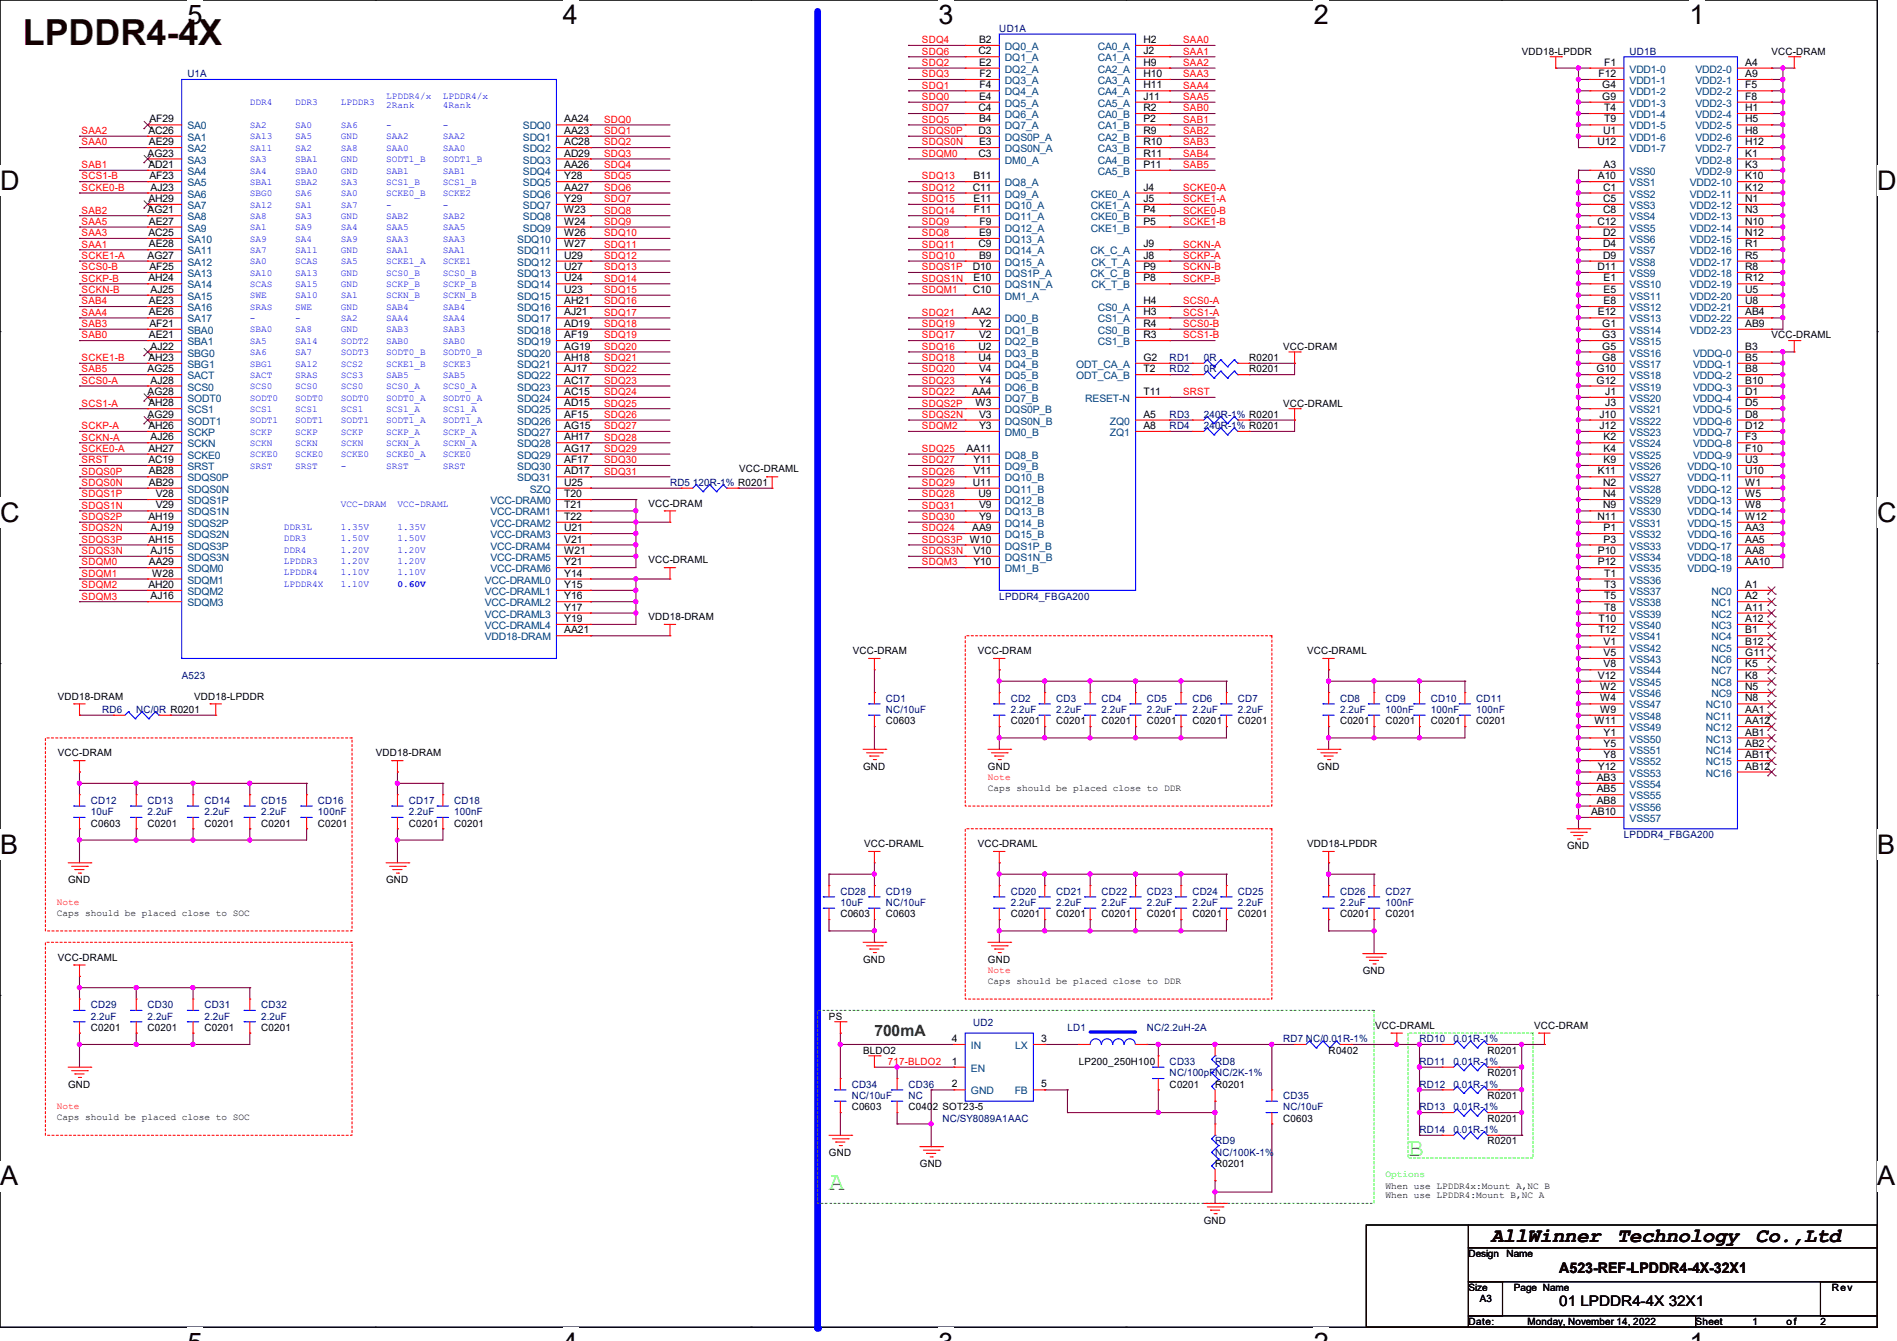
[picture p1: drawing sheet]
<svg xmlns="http://www.w3.org/2000/svg" width="297mm" height="210mm" viewBox="0 0 297 210" stroke-linecap="round" stroke-linejoin="round" font-family="sans-serif">
<defs><g id="words">
<text font-size="5.6" fill="#400000" x="3.6" y="7">LPDDR4-4X</text>
<g font-size="4.2">
<text x="29.4" y="3.8">5</text>
<text x="88.1" y="3.8">4</text>
<text x="146.9" y="3.8">3</text>
<text x="205.7" y="3.8">2</text>
<text x="264.5" y="3.8">1</text>
<text x="0" y="29.8">D</text>
<text x="293.9" y="29.8">D</text>
<text x="0" y="81.7">C</text>
<text x="293.9" y="81.7">C</text>
<text x="0" y="133.7">B</text>
<text x="293.9" y="133.7">B</text>
<text x="0" y="185.6">A</text>
<text x="293.9" y="185.6">A</text>
</g>
<g font-size="4.1" fill="#0f0">
<text x="220.5" y="181.1">B</text>
<text x="129.8" y="186.4">A</text>
</g>
<g font-size="3.2">
<text x="233.5" y="194.5">AllWinner</text>
<text x="253.2" y="194.5">Technology</text>
<text x="274.9" y="194.5">Co.,Ltd</text>
</g>
<text font-size="2.5" fill="#008000" x="136.9" y="162.3">700mA</text>
<g font-size="2.3">
<text x="244.1" y="199.3">A523-REF-LPDDR4-4X-32X1</text>
<text x="244.1" y="204.6">01 LPDDR4-4X 32X1</text>
</g>
<g font-size="1.6" fill="#000080">
<text x="156.5" y="5">UD1A</text>
<text x="255.1" y="8.6">UD1B</text>
<text x="29.3" y="12.1">U1A</text>
<text x="183.1" y="56.6">RD1</text>
<text x="183.1" y="58.3">RD2</text>
<text x="188.5" y="56.6">0R</text>
<text x="188.5" y="58.3">0R</text>
<text x="183.1" y="65.4">RD3</text>
<text x="188.5" y="65.4">240R-1% R0201</text>
<text x="183.1" y="67.2">RD4</text>
<text x="188.5" y="67.2">240R-1% R0201</text>
<text x="104.9" y="76.1">RD5 120R-1% R0201</text>
<text x="156.5" y="93.9">LPDDR4_FBGA200</text>
<text x="28.4" y="106.3">A523</text>
<text x="16" y="111.7">RD6</text>
<text x="21.3" y="111.7">NC/0R R0201</text>
<text x="138.7" y="109.9">CD1</text>
<text x="138.7" y="111.7">NC/10uF</text>
<text x="158.2" y="109.9">CD2</text>
<text x="158.2" y="111.7">2.2uF</text>
<text x="165.4" y="109.9">CD3</text>
<text x="165.4" y="111.7">2.2uF</text>
<text x="172.5" y="109.9">CD4</text>
<text x="172.5" y="111.7">2.2uF</text>
<text x="179.6" y="109.9">CD5</text>
<text x="179.6" y="111.7">2.2uF</text>
<text x="186.7" y="109.9">CD6</text>
<text x="186.7" y="111.7">2.2uF</text>
<text x="193.8" y="109.9">CD7</text>
<text x="193.8" y="111.7">2.2uF</text>
<text x="209.8" y="109.9">CD8</text>
<text x="209.8" y="111.7">2.2uF</text>
<text x="216.9" y="109.9">CD9</text>
<text x="216.9" y="111.7">100nF</text>
<text x="224" y="109.9">CD10</text>
<text x="224" y="111.7">100nF</text>
<text x="231.1" y="109.9">CD11</text>
<text x="231.1" y="111.7">100nF</text>
<text x="14.2" y="125.9">CD12</text>
<text x="23.1" y="125.9">CD13</text>
<text x="32" y="125.9">CD14</text>
<text x="40.9" y="125.9">CD15</text>
<text x="49.8" y="125.9">CD16</text>
<text x="64" y="125.9">CD17</text>
<text x="71.1" y="125.9">CD18</text>
<text x="14.2" y="127.7">10uF</text>
<text x="23.1" y="127.7">2.2uF</text>
<text x="32" y="127.7">2.2uF</text>
<text x="40.9" y="127.7">2.2uF</text>
<text x="49.8" y="127.7">100nF</text>
<text x="64" y="127.7">2.2uF</text>
<text x="71.1" y="127.7">100nF</text>
<text x="254.3" y="131.2">LPDDR4_FBGA200</text>
<text x="131.6" y="140.1">CD28</text>
<text x="131.6" y="141.9">10uF</text>
<text x="138.7" y="140.1">CD19</text>
<text x="138.7" y="141.9">NC/10uF</text>
<text x="158.2" y="140.1">CD20</text>
<text x="158.2" y="141.9">2.2uF</text>
<text x="165.4" y="140.1">CD21</text>
<text x="165.4" y="141.9">2.2uF</text>
<text x="172.5" y="140.1">CD22</text>
<text x="172.5" y="141.9">2.2uF</text>
<text x="179.6" y="140.1">CD23</text>
<text x="179.6" y="141.9">2.2uF</text>
<text x="186.7" y="140.1">CD24</text>
<text x="186.7" y="141.9">2.2uF</text>
<text x="193.8" y="140.1">CD25</text>
<text x="193.8" y="141.9">2.2uF</text>
<text x="209.8" y="140.1">CD26</text>
<text x="209.8" y="141.9">2.2uF</text>
<text x="216.9" y="140.1">CD27</text>
<text x="216.9" y="141.9">100nF</text>
<text x="14.2" y="157.9">CD29</text>
<text x="14.2" y="159.7">2.2uF</text>
<text x="23.1" y="157.9">CD30</text>
<text x="23.1" y="159.7">2.2uF</text>
<text x="32" y="157.9">CD31</text>
<text x="32" y="159.7">2.2uF</text>
<text x="40.9" y="157.9">CD32</text>
<text x="40.9" y="159.7">2.2uF</text>
<text x="152.4" y="160.7">UD2</text>
<text x="167.1" y="161.5">LD1</text>
<text x="179.6" y="161.5">NC/2.2uH-2A</text>
<text x="183.1" y="166.8">CD33</text>
<text x="190.2" y="166.8">RD8</text>
<text x="200.9" y="163.2">RD7 NC/0.01R-1%</text>
<text x="222.2" y="166.8">RD11</text>
<text x="222.2" y="163.2">RD10</text>
<text x="227.6" y="166.8">0.01R-1%</text>
<text x="227.6" y="163.2">0.01R-1%</text>
<text x="133.3" y="170.3">CD34</text>
<text x="133.3" y="172.1">NC/10uF</text>
<text x="142.2" y="170.3">CD36</text>
<text x="142.2" y="172.1">NC</text>
<text x="183.1" y="168.6">NC/100pFNC/2K-1%</text>
<text x="200.9" y="172.1">CD35</text>
<text x="200.9" y="173.9">NC/10uF</text>
<text x="222.2" y="173.9">RD13</text>
<text x="222.2" y="170.3">RD12</text>
<text x="227.6" y="173.9">0.01R-1%</text>
<text x="227.6" y="170.3">0.01R-1%</text>
<text x="147.6" y="175.7">NC/SY8089A1AAC</text>
<text x="190.2" y="179.2">RD9</text>
<text x="222.2" y="177.5">RD14</text>
<text x="227.6" y="177.5">0.01R-1%</text>
<text x="190.2" y="181">NC/100K-1%</text>
</g>
<g font-size="1.6" fill="#f00">
<text x="144.4" y="6.8">SDQ4</text>
<text x="144.4" y="8.6">SDQ6</text>
<text x="144.4" y="10.3">SDQ2</text>
<text x="185.2" y="8.6">SAA1</text>
<text x="185.2" y="10.3">SAA2</text>
<text x="185.2" y="6.8">SAA0</text>
<text x="144.4" y="12.1">SDQ3</text>
<text x="144.4" y="15.7">SDQ0</text>
<text x="144.4" y="13.9">SDQ1</text>
<text x="144.4" y="17.4">SDQ7</text>
<text x="185.2" y="12.1">SAA3</text>
<text x="185.2" y="13.9">SAA4</text>
<text x="185.2" y="15.7">SAA5</text>
<text x="185.2" y="17.4">SAB0</text>
<text x="12.8" y="22.8">SAA0</text>
<text x="12.8" y="21">SAA2</text>
<text x="94.6" y="22.8">SDQ2</text>
<text x="94.6" y="19.2">SDQ0</text>
<text x="94.6" y="21">SDQ1</text>
<text x="144.4" y="19.2">SDQ5</text>
<text x="144.4" y="21">SDQS0P</text>
<text x="144.4" y="22.8">SDQS0N</text>
<text x="185.2" y="22.8">SAB3</text>
<text x="185.2" y="21">SAB2</text>
<text x="185.2" y="19.2">SAB1</text>
<text x="12.8" y="26.3">SAB1</text>
<text x="12.8" y="28.1">SCS1-B</text>
<text x="12.8" y="29.9">SCKE0-B</text>
<text x="94.6" y="26.3">SDQ4</text>
<text x="94.6" y="28.1">SDQ5</text>
<text x="94.6" y="29.9">SDQ6</text>
<text x="94.6" y="24.6">SDQ3</text>
<text x="144.4" y="28.1">SDQ13</text>
<text x="144.4" y="24.6">SDQM0</text>
<text x="144.4" y="29.9">SDQ12</text>
<text x="185.2" y="26.3">SAB5</text>
<text x="185.2" y="24.6">SAB4</text>
<text x="185.2" y="29.9">SCKE0-A</text>
<text x="12.8" y="33.4">SAB2</text>
<text x="12.8" y="35.2">SAA5</text>
<text x="94.6" y="31.7">SDQ7</text>
<text x="94.6" y="33.4">SDQ8</text>
<text x="94.6" y="35.2">SDQ9</text>
<text x="144.4" y="33.4">SDQ14</text>
<text x="144.4" y="35.2">SDQ9</text>
<text x="144.4" y="31.7">SDQ15</text>
<text x="185.2" y="33.4">SCKE0-B</text>
<text x="185.2" y="31.7">SCKE1-A</text>
<text x="185.2" y="35.2">SCKE1-B</text>
<text x="12.8" y="37">SAA3</text>
<text x="12.8" y="40.6">SCKE1-A</text>
<text x="12.8" y="38.8">SAA1</text>
<text x="94.6" y="40.6">SDQ12</text>
<text x="94.6" y="37">SDQ10</text>
<text x="94.6" y="38.8">SDQ11</text>
<text x="144.4" y="40.6">SDQ10</text>
<text x="144.4" y="37">SDQ8</text>
<text x="144.4" y="38.8">SDQ11</text>
<text x="185.2" y="38.8">SCKN-A</text>
<text x="185.2" y="40.6">SCKP-A</text>
<text x="12.8" y="42.3">SCS0-B</text>
<text x="12.8" y="44.1">SCKP-B</text>
<text x="12.8" y="45.9">SCKN-B</text>
<text x="12.8" y="47.7">SAB4</text>
<text x="94.6" y="45.9">SDQ15</text>
<text x="94.6" y="47.7">SDQ16</text>
<text x="94.6" y="42.3">SDQ13</text>
<text x="94.6" y="44.1">SDQ14</text>
<text x="144.4" y="45.9">SDQM1</text>
<text x="144.4" y="44.1">SDQS1N</text>
<text x="144.4" y="42.3">SDQS1P</text>
<text x="185.2" y="44.1">SCKP-B</text>
<text x="185.2" y="42.3">SCKN-B</text>
<text x="185.2" y="47.7">SCS0-A</text>
<text x="12.8" y="49.4">SAA4</text>
<text x="12.8" y="51.2">SAB3</text>
<text x="12.8" y="53">SAB0</text>
<text x="94.6" y="51.2">SDQ18</text>
<text x="94.6" y="53">SDQ19</text>
<text x="94.6" y="49.4">SDQ17</text>
<text x="144.4" y="49.4">SDQ21</text>
<text x="144.4" y="51.2">SDQ19</text>
<text x="144.4" y="53">SDQ17</text>
<text x="185.2" y="53">SCS1-B</text>
<text x="185.2" y="51.2">SCS0-B</text>
<text x="185.2" y="49.4">SCS1-A</text>
<text x="12.8" y="56.6">SCKE1-B</text>
<text x="12.8" y="58.3">SAB5</text>
<text x="94.6" y="54.8">SDQ20</text>
<text x="94.6" y="56.6">SDQ21</text>
<text x="94.6" y="58.3">SDQ22</text>
<text x="144.4" y="58.3">SDQ20</text>
<text x="144.4" y="56.6">SDQ18</text>
<text x="144.4" y="54.8">SDQ16</text>
<text x="12.8" y="60.1">SCS0-A</text>
<text x="12.8" y="63.7">SCS1-A</text>
<text x="94.6" y="65.4">SDQ26</text>
<text x="94.6" y="60.1">SDQ23</text>
<text x="94.6" y="61.9">SDQ24</text>
<text x="94.6" y="63.7">SDQ25</text>
<text x="144.4" y="61.9">SDQ22</text>
<text x="144.4" y="60.1">SDQ23</text>
<text x="144.4" y="63.7">SDQS2P</text>
<text x="144.4" y="65.4">SDQS2N</text>
<text x="185.2" y="61.9">SRST</text>
<text x="12.8" y="70.8">SCKE0-A</text>
<text x="12.8" y="67.2">SCKP-A</text>
<text x="12.8" y="69">SCKN-A</text>
<text x="94.6" y="69">SDQ28</text>
<text x="94.6" y="70.8">SDQ29</text>
<text x="94.6" y="67.2">SDQ27</text>
<text x="144.4" y="70.8">SDQ25</text>
<text x="144.4" y="67.2">SDQM2</text>
<text x="12.8" y="72.6">SRST</text>
<text x="12.8" y="77.9">SDQS1P</text>
<text x="12.8" y="76.1">SDQS0N</text>
<text x="12.8" y="74.3">SDQS0P</text>
<text x="94.6" y="74.3">SDQ31</text>
<text x="94.6" y="72.6">SDQ30</text>
<text x="144.4" y="77.9">SDQ28</text>
<text x="144.4" y="72.6">SDQ27</text>
<text x="144.4" y="74.3">SDQ26</text>
<text x="144.4" y="76.1">SDQ29</text>
<text x="12.8" y="83.2">SDQS2N</text>
<text x="12.8" y="81.4">SDQS2P</text>
<text x="12.8" y="79.7">SDQS1N</text>
<text x="144.4" y="83.2">SDQ24</text>
<text x="144.4" y="79.7">SDQ31</text>
<text x="144.4" y="81.4">SDQ30</text>
<text x="12.8" y="85">SDQS3P</text>
<text x="12.8" y="86.8">SDQS3N</text>
<text x="12.8" y="88.6">SDQM0</text>
<text x="144.4" y="88.6">SDQM3</text>
<text x="144.4" y="85">SDQS3P W10</text>
<text x="144.4" y="86.8">SDQS3N</text>
<text x="12.8" y="92.1">SDQM2</text>
<text x="12.8" y="90.3">SDQM1</text>
<text x="12.8" y="93.9">SDQM3</text>
<text x="139" y="166.8">717-BLDO2</text>
</g>
<g font-size="1.6">
<text x="153.2" y="8.5">C2</text>
<text x="153.3" y="6.7">B2</text>
<text x="153.3" y="10.3">E2</text>
<text x="179" y="6.7">H2</text>
<text x="179" y="8.5">J2</text>
<text x="179" y="10.3">H9</text>
<text x="238.3" y="8.6">VDD18-LPDDR</text>
<text x="251.2" y="10.3">F1</text>
<text x="273.3" y="10.3">A4</text>
<text x="277.4" y="8.6">VCC-DRAM</text>
<text x="153.2" y="17.4">C4</text>
<text x="153.3" y="15.6">E4</text>
<text x="153.4" y="12.1">F2</text>
<text x="153.4" y="13.8">F4</text>
<text x="179" y="12.1">H10</text>
<text x="179" y="13.8">H11</text>
<text x="179" y="15.6">J11</text>
<text x="179" y="17.4">R2</text>
<text x="250.3" y="12.1">F12</text>
<text x="250.9" y="13.8">G4</text>
<text x="250.9" y="15.6">G9</text>
<text x="251.2" y="17.4">T4</text>
<text x="273.3" y="12.1">A9</text>
<text x="273.3" y="13.8">F5</text>
<text x="273.3" y="15.6">F8</text>
<text x="273.3" y="17.4">H1</text>
<text x="23.2" y="21">AC26</text>
<text x="23.3" y="22.7">AE29</text>
<text x="23.4" y="19.2">AF29</text>
<text x="88.3" y="19.2">AA24</text>
<text x="88.3" y="21">AA23</text>
<text x="88.3" y="22.7">AC28</text>
<text x="153.2" y="21">D3</text>
<text x="153.3" y="19.2">B4</text>
<text x="153.3" y="22.7">E3</text>
<text x="179" y="19.2">P2</text>
<text x="179" y="21">R9</text>
<text x="179" y="22.7">R10</text>
<text x="250.1" y="22.7">U12</text>
<text x="251" y="21">U1</text>
<text x="251.2" y="19.2">T9</text>
<text x="273.3" y="19.2">H5</text>
<text x="273.3" y="21">H8</text>
<text x="273.3" y="22.7">H12</text>
<text x="23.1" y="24.5">AG23</text>
<text x="23.2" y="26.3">AD21</text>
<text x="23.4" y="28.1">AF23</text>
<text x="23.6" y="29.8">AJ23</text>
<text x="88.3" y="24.5">AD29</text>
<text x="88.3" y="26.3">AA26</text>
<text x="88.3" y="28.1">Y28</text>
<text x="88.3" y="29.8">AA27</text>
<text x="152.3" y="29.8">C11</text>
<text x="152.4" y="28.1">B11</text>
<text x="153.2" y="24.5">C3</text>
<text x="179" y="29.8">J4</text>
<text x="179" y="24.5">R11</text>
<text x="179" y="26.3">P11</text>
<text x="250.2" y="28.1">A10</text>
<text x="251" y="29.8">C1</text>
<text x="251.1" y="26.3">A3</text>
<text x="273.3" y="24.5">K1</text>
<text x="273.3" y="26.3">K3</text>
<text x="273.3" y="28.1">K10</text>
<text x="273.3" y="29.8">K12</text>
<text x="23.1" y="33.4">AG21</text>
<text x="23.2" y="31.6">AH29</text>
<text x="23.3" y="35.2">AE27</text>
<text x="88.3" y="31.6">Y29</text>
<text x="88.3" y="33.4">W23</text>
<text x="88.3" y="35.2">W24</text>
<text x="152.4" y="31.6">E11</text>
<text x="152.5" y="33.4">F11</text>
<text x="153.4" y="35.2">F9</text>
<text x="179" y="31.6">J5</text>
<text x="179" y="33.4">P4</text>
<text x="179" y="35.2">P5</text>
<text x="250.1" y="35.2">C12</text>
<text x="251" y="31.6">C5</text>
<text x="251" y="33.4">C8</text>
<text x="273.3" y="31.6">N1</text>
<text x="273.3" y="33.4">N3</text>
<text x="273.3" y="35.2">N10</text>
<text x="23.1" y="40.5">AG27</text>
<text x="23.2" y="37">AC25</text>
<text x="23.3" y="38.7">AE28</text>
<text x="88.3" y="37">W26</text>
<text x="88.3" y="38.7">W27</text>
<text x="88.3" y="40.5">U29</text>
<text x="153.2" y="38.7">C9</text>
<text x="153.3" y="37">E9</text>
<text x="153.3" y="40.5">B9</text>
<text x="179" y="40.5">J8</text>
<text x="179" y="38.7">J9</text>
<text x="251" y="37">D2</text>
<text x="251" y="38.7">D4</text>
<text x="251" y="40.5">D9</text>
<text x="273.3" y="37">N12</text>
<text x="273.3" y="38.7">R1</text>
<text x="273.3" y="40.5">R5</text>
<text x="23.2" y="44.1">AH24</text>
<text x="23.3" y="47.6">AE23</text>
<text x="23.4" y="42.3">AF25</text>
<text x="23.6" y="45.8">AJ25</text>
<text x="88.3" y="42.3">U27</text>
<text x="88.3" y="44.1">U24</text>
<text x="88.3" y="45.8">U23</text>
<text x="88.3" y="47.6">AH21</text>
<text x="152.3" y="45.8">C10</text>
<text x="152.3" y="42.3">D10</text>
<text x="152.4" y="44.1">E10</text>
<text x="179" y="47.6">H4</text>
<text x="179" y="42.3">P9</text>
<text x="179" y="44.1">P8</text>
<text x="250.1" y="42.3">D11</text>
<text x="251.1" y="44.1">E1</text>
<text x="251.1" y="45.8">E5</text>
<text x="251.1" y="47.6">E8</text>
<text x="273.3" y="42.3">R8</text>
<text x="273.3" y="44.1">R12</text>
<text x="273.3" y="45.8">U5</text>
<text x="273.3" y="47.6">U8</text>
<text x="23.3" y="49.4">AE26</text>
<text x="23.3" y="53">AE21</text>
<text x="23.4" y="51.2">AF21</text>
<text x="88.3" y="49.4">AJ21</text>
<text x="88.3" y="51.2">AD19</text>
<text x="88.3" y="53">AF19</text>
<text x="152.2" y="49.4">AA2</text>
<text x="153.3" y="51.2">Y2</text>
<text x="153.3" y="53">V2</text>
<text x="179" y="49.4">H3</text>
<text x="179" y="51.2">R4</text>
<text x="179" y="53">R3</text>
<text x="250.2" y="49.4">E12</text>
<text x="250.9" y="51.2">G1</text>
<text x="250.9" y="53">G3</text>
<text x="273.3" y="49.4">AB4</text>
<text x="273.3" y="51.2">AB9</text>
<text x="277.4" y="53">VCC-DRAML</text>
<text x="23.1" y="58.3">AG25</text>
<text x="23.2" y="56.5">AH23</text>
<text x="23.6" y="54.7">AJ22</text>
<text x="88.3" y="54.7">AG19</text>
<text x="88.3" y="56.5">AH18</text>
<text x="88.3" y="58.3">AJ17</text>
<text x="153.2" y="54.7">U2</text>
<text x="153.2" y="56.5">U4</text>
<text x="153.3" y="58.3">V4</text>
<text x="179" y="56.5">G2</text>
<text x="179" y="58.3">T2</text>
<text x="195.6" y="56.6">R0201</text>
<text x="195.6" y="58.3">R0201</text>
<text x="200.9" y="54.8">VCC-DRAM</text>
<text x="250" y="58.3">G10</text>
<text x="250.9" y="54.7">G5</text>
<text x="250.9" y="56.5">G8</text>
<text x="273.3" y="54.7">B3</text>
<text x="273.3" y="56.5">B5</text>
<text x="273.3" y="58.3">B8</text>
<text x="23.1" y="61.8">AG28</text>
<text x="23.1" y="65.4">AG29</text>
<text x="23.2" y="63.6">AH28</text>
<text x="23.6" y="60.1">AJ28</text>
<text x="88.3" y="60.1">AC17</text>
<text x="88.3" y="61.8">AC15</text>
<text x="88.3" y="63.6">AD15</text>
<text x="88.3" y="65.4">AF15</text>
<text x="152.2" y="61.8">AA4</text>
<text x="152.7" y="63.6">W3</text>
<text x="153.3" y="60.1">Y4</text>
<text x="153.3" y="65.4">V3</text>
<text x="179" y="65.4">A5</text>
<text x="179" y="61.8">T11</text>
<text x="200.9" y="63.7">VCC-DRAML</text>
<text x="250" y="60.1">G12</text>
<text x="250.4" y="65.4">J10</text>
<text x="251.3" y="61.8">J1</text>
<text x="251.3" y="63.6">J3</text>
<text x="273.3" y="60.1">B10</text>
<text x="273.3" y="61.8">D1</text>
<text x="273.3" y="63.6">D5</text>
<text x="273.3" y="65.4">D8</text>
<text x="23.2" y="67.2">AH26</text>
<text x="23.2" y="70.7">AH27</text>
<text x="23.6" y="69">AJ26</text>
<text x="88.3" y="67.2">AG15</text>
<text x="88.3" y="69">AH17</text>
<text x="88.3" y="70.7">AG17</text>
<text x="151.3" y="70.7">AA11</text>
<text x="153.3" y="67.2">Y3</text>
<text x="179" y="67.2">A8</text>
<text x="250.4" y="67.2">J12</text>
<text x="251.1" y="69">K2</text>
<text x="251.1" y="70.7">K4</text>
<text x="273.3" y="67.2">D12</text>
<text x="273.3" y="69">F3</text>
<text x="273.3" y="70.7">F10</text>
<text x="23.2" y="72.5">AC19</text>
<text x="23.3" y="74.3">AB28</text>
<text x="23.3" y="76.1">AB29</text>
<text x="24.4" y="77.9">V28</text>
<text x="88.3" y="72.5">AF17</text>
<text x="88.3" y="74.3">AD17</text>
<text x="88.3" y="76.1">U25</text>
<text x="88.3" y="77.9">T20</text>
<text x="115.7" y="74">VCC-DRAML</text>
<text x="152.3" y="76.1">U11</text>
<text x="152.4" y="72.5">Y11</text>
<text x="152.4" y="74.3">V11</text>
<text x="153.2" y="77.9">U9</text>
<text x="250.2" y="74.3">K11</text>
<text x="251" y="76.1">N2</text>
<text x="251" y="77.9">N4</text>
<text x="251.1" y="72.5">K9</text>
<text x="273.3" y="72.5">U3</text>
<text x="273.3" y="74.3">U10</text>
<text x="273.3" y="76.1">W1</text>
<text x="273.3" y="77.9">W5</text>
<text x="23.2" y="81.4">AH19</text>
<text x="23.6" y="83.2">AJ19</text>
<text x="24.4" y="79.6">V29</text>
<text x="88.3" y="79.6">T21</text>
<text x="88.3" y="81.4">T22</text>
<text x="88.3" y="83.2">U21</text>
<text x="101.5" y="79.3">VCC-DRAM</text>
<text x="152.2" y="83.2">AA9</text>
<text x="153.3" y="79.6">V9</text>
<text x="153.3" y="81.4">Y9</text>
<text x="250.1" y="81.4">N11</text>
<text x="251" y="79.6">N9</text>
<text x="251.1" y="83.2">P1</text>
<text x="273.3" y="79.6">W8</text>
<text x="273.3" y="81.4">W12</text>
<text x="273.3" y="83.2">AA3</text>
<text x="23.2" y="85">AH15</text>
<text x="23.3" y="88.5">AA29</text>
<text x="23.6" y="86.7">AJ15</text>
<text x="88.3" y="85">V21</text>
<text x="88.3" y="86.7">W21</text>
<text x="88.3" y="88.5">Y21</text>
<text x="101.5" y="88.2">VCC-DRAML</text>
<text x="152.4" y="88.5">Y10</text>
<text x="152.4" y="86.7">V10</text>
<text x="250.2" y="86.7">P10</text>
<text x="250.2" y="88.5">P12</text>
<text x="251.1" y="85">P3</text>
<text x="273.3" y="85">AA5</text>
<text x="273.3" y="86.7">AA8</text>
<text x="273.3" y="88.5">AA10</text>
<text x="23.2" y="92.1">AH20</text>
<text x="23.6" y="93.9">AJ16</text>
<text x="23.8" y="90.3">W28</text>
<text x="88.3" y="90.3">Y14</text>
<text x="88.3" y="92.1">Y15</text>
<text x="88.3" y="93.9">Y16</text>
<text x="88.3" y="95.6">Y17</text>
<text x="251.2" y="90.3">T1</text>
<text x="251.2" y="92.1">T3</text>
<text x="251.2" y="93.9">T5</text>
<text x="251.2" y="95.6">T8</text>
<text x="273.3" y="92.1">A1</text>
<text x="273.3" y="93.9">A2</text>
<text x="273.3" y="95.6">A11</text>
<text x="88.3" y="97.4">Y19</text>
<text x="88.3" y="99.2">AA21</text>
<text x="101.5" y="97.1">VDD18-DRAM</text>
<text x="250.3" y="97.4">T10</text>
<text x="250.3" y="99.2">T12</text>
<text x="251.1" y="101">V1</text>
<text x="273.3" y="97.4">A12</text>
<text x="273.3" y="99.2">B1</text>
<text x="273.3" y="101">B12</text>
<text x="133.5" y="102.4">VCC-DRAM</text>
<text x="153.1" y="102.4">VCC-DRAM</text>
<text x="204.6" y="102.4">VCC-DRAML</text>
<text x="250.2" y="106.3">V12</text>
<text x="251.1" y="102.7">V5</text>
<text x="251.1" y="104.5">V8</text>
<text x="273.3" y="102.7">G11</text>
<text x="273.3" y="104.5">K5</text>
<text x="273.3" y="106.3">K8</text>
<text x="9.1" y="109.6">VDD18-DRAM</text>
<text x="30.4" y="109.6">VDD18-LPDDR</text>
<text x="138.7" y="113.5">C0603</text>
<text x="158.2" y="113.5">C0201</text>
<text x="165.4" y="113.5">C0201</text>
<text x="172.5" y="113.5">C0201</text>
<text x="179.6" y="113.5">C0201</text>
<text x="186.7" y="113.5">C0201</text>
<text x="193.8" y="113.5">C0201</text>
<text x="209.8" y="113.5">C0201</text>
<text x="216.9" y="113.5">C0201</text>
<text x="224" y="113.5">C0201</text>
<text x="231.1" y="113.5">C0201</text>
<text x="249.6" y="113.4">W11</text>
<text x="250.5" y="108.1">W2</text>
<text x="250.5" y="109.9">W4</text>
<text x="250.5" y="111.6">W9</text>
<text x="273.3" y="108.1">N5</text>
<text x="273.3" y="109.9">N8</text>
<text x="273.3" y="111.6">AA1</text>
<text x="273.3" y="113.4">AA12</text>
<text x="9.1" y="118.4">VCC-DRAM</text>
<text x="58.8" y="118.4">VDD18-DRAM</text>
<text x="251.1" y="115.2">Y1</text>
<text x="251.1" y="117">Y5</text>
<text x="251.1" y="118.7">Y8</text>
<text x="273.3" y="115.2">AB1</text>
<text x="273.3" y="117">AB2</text>
<text x="273.3" y="118.7">AB11</text>
<text x="135.1" y="120.6">GND</text>
<text x="154.7" y="120.6">GND</text>
<text x="206.2" y="120.6">GND</text>
<text x="250" y="122.3">AB3</text>
<text x="250" y="124.1">AB5</text>
<text x="250" y="125.9">AB8</text>
<text x="250.2" y="120.5">Y12</text>
<text x="273.3" y="120.5">AB12</text>
<text x="14.2" y="129.5">C0603</text>
<text x="23.1" y="129.5">C0201</text>
<text x="32" y="129.5">C0201</text>
<text x="40.9" y="129.5">C0201</text>
<text x="49.8" y="129.5">C0201</text>
<text x="64" y="129.5">C0201</text>
<text x="71.1" y="129.5">C0201</text>
<text x="249.1" y="127.6">AB10</text>
<text x="135.3" y="132.7">VCC-DRAML</text>
<text x="153.1" y="132.7">VCC-DRAML</text>
<text x="204.6" y="132.7">VDD18-LPDDR</text>
<text x="245.4" y="133">GND</text>
<text x="10.7" y="138.3">GND</text>
<text x="60.5" y="138.3">GND</text>
<text x="131.6" y="143.7">C0603</text>
<text x="138.7" y="143.7">C0603</text>
<text x="158.2" y="143.7">C0201</text>
<text x="165.4" y="143.7">C0201</text>
<text x="172.5" y="143.7">C0201</text>
<text x="179.6" y="143.7">C0201</text>
<text x="186.7" y="143.7">C0201</text>
<text x="193.8" y="143.7">C0201</text>
<text x="209.8" y="143.7">C0201</text>
<text x="216.9" y="143.7">C0201</text>
<text x="9.1" y="150.4">VCC-DRAML</text>
<text x="135.1" y="150.8">GND</text>
<text x="154.7" y="150.8">GND</text>
<text x="213.4" y="152.6">GND</text>
<text x="14.2" y="161.5">C0201</text>
<text x="23.1" y="161.5">C0201</text>
<text x="32" y="161.5">C0201</text>
<text x="40.9" y="161.5">C0201</text>
<text x="129.8" y="159.7">PS</text>
<text x="215.3" y="161.1">VCC-DRAML</text>
<text x="240.2" y="161.1">VCC-DRAM</text>
<text x="135.1" y="165">BLDO2</text>
<text x="149" y="166.8">1</text>
<text x="149" y="163.2">4</text>
<text x="163" y="163.2">3</text>
<text x="168.9" y="166.8">LP200_250H100</text>
<text x="208" y="165">R0402</text>
<text x="232.9" y="165">R0201</text>
<text x="10.7" y="170.3">GND</text>
<text x="133.3" y="173.9">C0603</text>
<text x="142.2" y="173.9">C0402 SOT23-5</text>
<text x="149" y="170.3">2</text>
<text x="163" y="170.3">5</text>
<text x="183.1" y="170.3">C0201</text>
<text x="190.2" y="170.3">R0201</text>
<text x="232.9" y="168.6">R0201</text>
<text x="232.9" y="172.1">R0201</text>
<text x="200.9" y="175.7">C0603</text>
<text x="232.9" y="179.2">R0201</text>
<text x="232.9" y="175.7">R0201</text>
<text x="129.8" y="181">GND</text>
<text x="144" y="182.8">GND</text>
<text x="190.2" y="182.8">R0201</text>
<text x="188.5" y="191.7">GND</text>
<text x="229.9" y="196.8">Design</text>
<text x="235.9" y="196.8">Name</text>
<text x="229.9" y="202.2">Size</text>
<text x="231.7" y="204">A3</text>
<text x="237" y="202.2">Page Name</text>
<text x="286.8" y="202.2">Rev</text>
<text x="229.9" y="207.5">Date:</text>
<text x="239.1" y="207.5">Monday, November 14, 2022</text>
<text x="265.5" y="207.5">Sheet</text>
<text x="274.4" y="207.5">1</text>
<text x="279.7" y="207.5">o f</text>
<text x="285" y="207.5">2</text>
</g>
<g font-size="1.6" fill="#004080">
<text x="157.4" y="7.8">DQ0_A</text>
<text x="157.4" y="9.6">DQ1_A</text>
<text x="157.4" y="11.4">DQ2_A</text>
<text x="171.9" y="7.8">CA0_A</text>
<text x="171.9" y="9.6">CA1_A</text>
<text x="171.9" y="11.4">CA2_A</text>
<text x="255.1" y="11.4">VDD1-0</text>
<text x="265.5" y="11.4">VDD2-0</text>
<text x="157.4" y="13.2">DQ3_A</text>
<text x="157.4" y="14.9">DQ4_A</text>
<text x="157.4" y="16.7">DQ5_A</text>
<text x="171.9" y="13.2">CA3_A</text>
<text x="171.9" y="14.9">CA4_A</text>
<text x="171.9" y="16.7">CA5_A</text>
<text x="255.1" y="13.2">VDD1-1</text>
<text x="255.1" y="14.9">VDD1-2</text>
<text x="255.1" y="16.7">VDD1-3</text>
<text x="265.5" y="13.2">VDD2-1</text>
<text x="265.5" y="14.9">VDD2-2</text>
<text x="265.5" y="16.7">VDD2-3</text>
<text x="29.3" y="20.3">SA0</text>
<text x="29.3" y="22.1">SA1</text>
<text x="29.3" y="23.8">SA2</text>
<text x="81.9" y="20.3">SDQ0</text>
<text x="81.9" y="22.1">SDQ1</text>
<text x="81.9" y="23.8">SDQ2</text>
<text x="157.4" y="18.5">DQ6_A</text>
<text x="157.4" y="20.3">DQ7_A</text>
<text x="157.4" y="22.1">DQS0P_A</text>
<text x="157.4" y="23.8">DQS0N_A</text>
<text x="171.9" y="18.5">CA0_B</text>
<text x="171.9" y="20.3">CA1_B</text>
<text x="171.9" y="22.1">CA2_B</text>
<text x="171.9" y="23.8">CA3_B</text>
<text x="255.1" y="18.5">VDD1-4</text>
<text x="255.1" y="20.3">VDD1-5</text>
<text x="255.1" y="22.1">VDD1-6</text>
<text x="255.1" y="23.8">VDD1-7</text>
<text x="265.5" y="18.5">VDD2-4</text>
<text x="265.5" y="20.3">VDD2-5</text>
<text x="265.5" y="22.1">VDD2-6</text>
<text x="265.5" y="23.8">VDD2-7</text>
<text x="29.3" y="25.6">SA3</text>
<text x="29.3" y="27.4">SA4</text>
<text x="29.3" y="29.2">SA5</text>
<text x="81.9" y="25.6">SDQ3</text>
<text x="81.9" y="27.4">SDQ4</text>
<text x="81.9" y="29.2">SDQ5</text>
<text x="157.4" y="29.2">DQ8_A</text>
<text x="157.4" y="25.6">DM0_A</text>
<text x="171.9" y="25.6">CA4_B</text>
<text x="171.9" y="27.4">CA5_B</text>
<text x="255.1" y="27.4">VSS0</text>
<text x="255.1" y="29.2">VSS1</text>
<text x="264.6" y="29.2">VDD2-10</text>
<text x="265.5" y="25.6">VDD2-8</text>
<text x="265.5" y="27.4">VDD2-9</text>
<text x="29.3" y="30.9">SA6</text>
<text x="29.3" y="32.7">SA7</text>
<text x="29.3" y="34.5">SA8</text>
<text x="81.9" y="30.9">SDQ6</text>
<text x="81.9" y="32.7">SDQ7</text>
<text x="81.9" y="34.5">SDQ8</text>
<text x="157.4" y="30.9">DQ9_A</text>
<text x="157.4" y="32.7">DQ10_A</text>
<text x="157.4" y="34.5">DQ11_A</text>
<text x="170.8" y="30.9">CKE0_A</text>
<text x="170.8" y="32.7">CKE1_A</text>
<text x="170.8" y="34.5">CKE0_B</text>
<text x="255.1" y="30.9">VSS2</text>
<text x="255.1" y="32.7">VSS3</text>
<text x="255.1" y="34.5">VSS4</text>
<text x="264.6" y="30.9">VDD2-11</text>
<text x="264.6" y="32.7">VDD2-12</text>
<text x="264.6" y="34.5">VDD2-13</text>
<text x="29.3" y="36.3">SA9</text>
<text x="29.3" y="38.1">SA10</text>
<text x="29.3" y="39.8">SA11</text>
<text x="29.3" y="41.6">SA12</text>
<text x="81" y="38.1">SDQ10</text>
<text x="81" y="39.8">SDQ11</text>
<text x="81" y="41.6">SDQ12</text>
<text x="81.9" y="36.3">SDQ9</text>
<text x="157.4" y="36.3">DQ12_A</text>
<text x="157.4" y="38.1">DQ13_A</text>
<text x="157.4" y="39.8">DQ14_A</text>
<text x="157.4" y="41.6">DQ15_A</text>
<text x="170.7" y="39.8">CK_C_A</text>
<text x="170.8" y="36.3">CKE1_B</text>
<text x="170.9" y="41.6">CK_T_A</text>
<text x="255.1" y="36.3">VSS5</text>
<text x="255.1" y="38.1">VSS6</text>
<text x="255.1" y="39.8">VSS7</text>
<text x="255.1" y="41.6">VSS8</text>
<text x="264.6" y="36.3">VDD2-14</text>
<text x="264.6" y="38.1">VDD2-15</text>
<text x="264.6" y="39.8">VDD2-16</text>
<text x="264.6" y="41.6">VDD2-17</text>
<text x="29.3" y="43.4">SA13</text>
<text x="29.3" y="45.2">SA14</text>
<text x="29.3" y="46.9">SA15</text>
<text x="81" y="43.4">SDQ13</text>
<text x="81" y="45.2">SDQ14</text>
<text x="81" y="46.9">SDQ15</text>
<text x="157.4" y="46.9">DM1_A</text>
<text x="157.4" y="43.4">DQS1P_A</text>
<text x="157.4" y="45.2">DQS1N_A</text>
<text x="170.7" y="43.4">CK_C_B</text>
<text x="170.9" y="45.2">CK_T_B</text>
<text x="255.1" y="43.4">VSS9</text>
<text x="255.1" y="45.2">VSS10</text>
<text x="255.1" y="46.9">VSS11</text>
<text x="264.6" y="43.4">VDD2-18</text>
<text x="264.6" y="45.2">VDD2-19</text>
<text x="264.6" y="46.9">VDD2-20</text>
<text x="29.3" y="48.7">SA16</text>
<text x="29.3" y="50.5">SA17</text>
<text x="29.3" y="52.3">SBA0</text>
<text x="81" y="48.7">SDQ16</text>
<text x="81" y="50.5">SDQ17</text>
<text x="81" y="52.3">SDQ18</text>
<text x="157.4" y="50.5">DQ0_B</text>
<text x="157.4" y="52.3">DQ1_B</text>
<text x="171.9" y="48.7">CS0_A</text>
<text x="171.9" y="50.5">CS1_A</text>
<text x="171.9" y="52.3">CS0_B</text>
<text x="255.1" y="48.7">VSS12</text>
<text x="255.1" y="50.5">VSS13</text>
<text x="255.1" y="52.3">VSS14</text>
<text x="264.6" y="48.7">VDD2-21</text>
<text x="264.6" y="50.5">VDD2-22</text>
<text x="264.6" y="52.3">VDD2-23</text>
<text x="29.3" y="54.1">SBA1</text>
<text x="29.3" y="55.8">SBG0</text>
<text x="29.3" y="57.6">SBG1</text>
<text x="29.3" y="59.4">SACT</text>
<text x="81" y="54.1">SDQ19</text>
<text x="81" y="55.8">SDQ20</text>
<text x="81" y="57.6">SDQ21</text>
<text x="81" y="59.4">SDQ22</text>
<text x="157.4" y="54.1">DQ2_B</text>
<text x="157.4" y="55.8">DQ3_B</text>
<text x="157.4" y="57.6">DQ4_B</text>
<text x="157.4" y="59.4">DQ5_B</text>
<text x="168.5" y="57.6">ODT_CA_A</text>
<text x="168.5" y="59.4">ODT_CA_B</text>
<text x="171.9" y="54.1">CS1_B</text>
<text x="255.1" y="54.1">VSS15</text>
<text x="255.1" y="55.8">VSS16</text>
<text x="255.1" y="57.6">VSS17</text>
<text x="255.1" y="59.4">VSS18</text>
<text x="265.1" y="55.8">VDDQ-0</text>
<text x="265.1" y="57.6">VDDQ-1</text>
<text x="265.1" y="59.4">VDDQ-2</text>
<text x="29.3" y="61.2">SCS0</text>
<text x="29.3" y="63">SODT0</text>
<text x="29.3" y="64.7">SCS1</text>
<text x="81" y="61.2">SDQ23</text>
<text x="81" y="63">SDQ24</text>
<text x="81" y="64.7">SDQ25</text>
<text x="157.4" y="61.2">DQ6_B</text>
<text x="157.4" y="63">DQ7_B</text>
<text x="157.4" y="64.7">DQS0P_B</text>
<text x="169.9" y="63">RESET-N</text>
<text x="255.1" y="61.2">VSS19</text>
<text x="255.1" y="63">VSS20</text>
<text x="255.1" y="64.7">VSS21</text>
<text x="265.1" y="61.2">VDDQ-3</text>
<text x="265.1" y="63">VDDQ-4</text>
<text x="265.1" y="64.7">VDDQ-5</text>
<text x="29.3" y="66.5">SODT1</text>
<text x="29.3" y="68.3">SCKP</text>
<text x="29.3" y="70.1">SCKN</text>
<text x="29.3" y="71.8">SCKE0</text>
<text x="81" y="66.5">SDQ26</text>
<text x="81" y="68.3">SDQ27</text>
<text x="81" y="70.1">SDQ28</text>
<text x="81" y="71.8">SDQ29</text>
<text x="157.4" y="71.8">DQ8_B</text>
<text x="157.4" y="68.3">DM0_B</text>
<text x="157.4" y="66.5">DQS0N_B</text>
<text x="173.8" y="66.5">ZQ0</text>
<text x="173.8" y="68.3">ZQ1</text>
<text x="255.1" y="66.5">VSS22</text>
<text x="255.1" y="68.3">VSS23</text>
<text x="255.1" y="70.1">VSS24</text>
<text x="255.1" y="71.8">VSS25</text>
<text x="265.1" y="66.5">VDDQ-6</text>
<text x="265.1" y="68.3">VDDQ-7</text>
<text x="265.1" y="70.1">VDDQ-8</text>
<text x="265.1" y="71.8">VDDQ-9</text>
<text x="29.3" y="73.6">SRST</text>
<text x="29.3" y="75.4">SDQS0P</text>
<text x="29.3" y="77.2">SDQS0N</text>
<text x="81" y="73.6">SDQ30</text>
<text x="81" y="75.4">SDQ31</text>
<text x="82.9" y="77.2">SZQ</text>
<text x="157.4" y="73.6">DQ9_B</text>
<text x="157.4" y="75.4">DQ10_B</text>
<text x="157.4" y="77.2">DQ11_B</text>
<text x="255.1" y="73.6">VSS26</text>
<text x="255.1" y="75.4">VSS27</text>
<text x="255.1" y="77.2">VSS28</text>
<text x="264.2" y="73.6">VDDQ-10</text>
<text x="264.2" y="75.4">VDDQ-11</text>
<text x="264.2" y="77.2">VDDQ-12</text>
<text x="29.3" y="79">SDQS1P</text>
<text x="29.3" y="80.7">SDQS1N</text>
<text x="29.3" y="82.5">SDQS2P</text>
<text x="76.8" y="79">VCC-DRAM0</text>
<text x="76.8" y="80.7">VCC-DRAM1</text>
<text x="76.8" y="82.5">VCC-DRAM2</text>
<text x="157.4" y="79">DQ12_B</text>
<text x="157.4" y="80.7">DQ13_B</text>
<text x="157.4" y="82.5">DQ14_B</text>
<text x="255.1" y="79">VSS29</text>
<text x="255.1" y="80.7">VSS30</text>
<text x="255.1" y="82.5">VSS31</text>
<text x="264.2" y="79">VDDQ-13</text>
<text x="264.2" y="80.7">VDDQ-14</text>
<text x="264.2" y="82.5">VDDQ-15</text>
<text x="29.3" y="84.3">SDQS2N</text>
<text x="29.3" y="86.1">SDQS3P</text>
<text x="29.3" y="87.8">SDQS3N</text>
<text x="29.3" y="89.6">SDQM0</text>
<text x="76.8" y="84.3">VCC-DRAM3</text>
<text x="76.8" y="86.1">VCC-DRAM4</text>
<text x="76.8" y="87.8">VCC-DRAM5</text>
<text x="76.8" y="89.6">VCC-DRAM6</text>
<text x="157.4" y="84.3">DQ15_B</text>
<text x="157.4" y="89.6">DM1_B</text>
<text x="157.4" y="86.1">DQS1P_B</text>
<text x="157.4" y="87.8">DQS1N_B</text>
<text x="255.1" y="84.3">VSS32</text>
<text x="255.1" y="86.1">VSS33</text>
<text x="255.1" y="87.8">VSS34</text>
<text x="255.1" y="89.6">VSS35</text>
<text x="264.2" y="84.3">VDDQ-16</text>
<text x="264.2" y="86.1">VDDQ-17</text>
<text x="264.2" y="87.8">VDDQ-18</text>
<text x="264.2" y="89.6">VDDQ-19</text>
<text x="29.3" y="91.4">SDQM1</text>
<text x="29.3" y="93.2">SDQM2</text>
<text x="29.3" y="95">SDQM3</text>
<text x="75.9" y="91.4">VCC-DRAML0</text>
<text x="75.9" y="93.2">VCC-DRAML1</text>
<text x="75.9" y="95">VCC-DRAML2</text>
<text x="255.1" y="91.4">VSS36</text>
<text x="255.1" y="93.2">VSS37</text>
<text x="255.1" y="95">VSS38</text>
<text x="268" y="93.2">NC0</text>
<text x="268" y="95">NC1</text>
<text x="75.9" y="96.7">VCC-DRAML3</text>
<text x="75.9" y="98.5">VCC-DRAML4</text>
<text x="75.9" y="100.3">VDD18-DRAM</text>
<text x="255.1" y="96.7">VSS39</text>
<text x="255.1" y="98.5">VSS40</text>
<text x="255.1" y="100.3">VSS41</text>
<text x="268" y="96.7">NC2</text>
<text x="268" y="98.5">NC3</text>
<text x="268" y="100.3">NC4</text>
<text x="255.1" y="102.1">VSS42</text>
<text x="255.1" y="103.8">VSS43</text>
<text x="255.1" y="105.6">VSS44</text>
<text x="255.1" y="107.4">VSS45</text>
<text x="268" y="102.1">NC5</text>
<text x="268" y="103.8">NC6</text>
<text x="268" y="105.6">NC7</text>
<text x="268" y="107.4">NC8</text>
<text x="255.1" y="109.2">VSS46</text>
<text x="255.1" y="111">VSS47</text>
<text x="255.1" y="112.7">VSS48</text>
<text x="267.1" y="111">NC10</text>
<text x="267.1" y="112.7">NC11</text>
<text x="268" y="109.2">NC9</text>
<text x="255.1" y="114.5">VSS49</text>
<text x="255.1" y="116.3">VSS50</text>
<text x="255.1" y="118.1">VSS51</text>
<text x="255.1" y="119.8">VSS52</text>
<text x="267.1" y="114.5">NC12</text>
<text x="267.1" y="116.3">NC13</text>
<text x="267.1" y="118.1">NC14</text>
<text x="267.1" y="119.8">NC15</text>
<text x="255.1" y="121.6">VSS53</text>
<text x="255.1" y="123.4">VSS54</text>
<text x="255.1" y="125.2">VSS55</text>
<text x="267.1" y="121.6">NC16</text>
<text x="255.1" y="127">VSS56</text>
<text x="255.1" y="128.7">VSS57</text>
<text x="152" y="167.9">EN</text>
<text x="152" y="164.3">IN</text>
<text x="159" y="164.3">LX</text>
<text x="152" y="171.4">GND</text>
<text x="158.9" y="171.4">FB</text>
</g>
<g font-size="1.5" fill="#00f">
<text x="39.1" y="16.5">DDR4</text>
<text x="46.2" y="16.5">DDR3</text>
<text x="53.3" y="16.5">LPDDR3</text>
<text x="60.5" y="15.5">LPDDR4/x</text>
<text x="60.5" y="16.9">2Rank</text>
<text x="69.3" y="15.5">LPDDR4/x</text>
<text x="69.3" y="16.9">4Rank</text>
<text x="39.1" y="20.1">SA2</text>
<text x="39.1" y="21.8">SA13</text>
<text x="39.1" y="23.6">SA11</text>
<text x="46.2" y="21.8">SA5</text>
<text x="46.2" y="23.6">SA2</text>
<text x="46.2" y="20.1">SA0</text>
<text x="53.3" y="23.6">SA8</text>
<text x="53.3" y="21.8">GND</text>
<text x="53.3" y="20.1">SA6</text>
<text x="60.5" y="23.6">SAA0</text>
<text x="60.5" y="21.8">SAA2</text>
<text x="60.5" y="20.1">-</text>
<text x="69.3" y="20.1">-</text>
<text x="69.3" y="23.6">SAA0</text>
<text x="69.3" y="21.8">SAA2</text>
<text x="39.1" y="27.2">SA4</text>
<text x="39.1" y="29">SBA1</text>
<text x="39.1" y="25.4">SA3</text>
<text x="46.2" y="29">SBA2</text>
<text x="46.2" y="27.2">SBA0</text>
<text x="46.2" y="25.4">SBA1</text>
<text x="53.3" y="29">SA3</text>
<text x="53.3" y="25.4">GND</text>
<text x="53.3" y="27.2">GND</text>
<text x="60.5" y="29">SCS1_B</text>
<text x="60.5" y="25.4">SODT1_B</text>
<text x="60.5" y="27.2">SAB1</text>
<text x="69.3" y="29">SCS1_B</text>
<text x="69.3" y="27.2">SAB1</text>
<text x="69.3" y="25.4">SODT1_B</text>
<text x="39.1" y="30.7">SBG0</text>
<text x="39.1" y="34.3">SA8</text>
<text x="39.1" y="32.5">SA12</text>
<text x="46.2" y="32.5">SA1</text>
<text x="46.2" y="34.3">SA3</text>
<text x="46.2" y="30.7">SA6</text>
<text x="53.3" y="34.3">GND</text>
<text x="53.3" y="30.7">SA0</text>
<text x="53.3" y="32.5">SA7</text>
<text x="60.5" y="32.5">-</text>
<text x="60.5" y="30.7">SCKE0_B</text>
<text x="60.5" y="34.3">SAB2</text>
<text x="69.3" y="32.5">-</text>
<text x="69.3" y="30.7">SCKE2</text>
<text x="69.3" y="34.3">SAB2</text>
<text x="39.1" y="39.6">SA7</text>
<text x="39.1" y="41.4">SA0</text>
<text x="39.1" y="36.1">SA1</text>
<text x="39.1" y="37.8">SA9</text>
<text x="46.2" y="41.4">SCAS</text>
<text x="46.2" y="37.8">SA4</text>
<text x="46.2" y="36.1">SA9</text>
<text x="46.2" y="39.6">SA11</text>
<text x="53.3" y="37.8">SA9</text>
<text x="53.3" y="39.6">GND</text>
<text x="53.3" y="41.4">SA5</text>
<text x="53.3" y="36.1">SA4</text>
<text x="60.5" y="36.1">SAA5</text>
<text x="60.5" y="37.8">SAA3</text>
<text x="60.5" y="39.6">SAA1</text>
<text x="60.5" y="41.4">SCKE1_A</text>
<text x="69.3" y="36.1">SAA5</text>
<text x="69.3" y="39.6">SAA1</text>
<text x="69.3" y="41.4">SCKE1</text>
<text x="69.3" y="37.8">SAA3</text>
<text x="39.1" y="46.7">SWE</text>
<text x="39.1" y="43.2">SA10</text>
<text x="39.1" y="45">SCAS</text>
<text x="46.2" y="46.7">SA10</text>
<text x="46.2" y="45">SA15</text>
<text x="46.2" y="43.2">SA13</text>
<text x="53.3" y="43.2">GND</text>
<text x="53.3" y="46.7">SA1</text>
<text x="53.3" y="45">GND</text>
<text x="60.5" y="43.2">SCS0_B</text>
<text x="60.5" y="46.7">SCKN_B</text>
<text x="60.5" y="45">SCKP_B</text>
<text x="69.3" y="43.2">SCS0_B</text>
<text x="69.3" y="46.7">SCKN_B</text>
<text x="69.3" y="45">SCKP_B</text>
<text x="39.1" y="48.5">SRAS</text>
<text x="39.1" y="53.8">SA5</text>
<text x="39.1" y="52.1">SBA0</text>
<text x="39.1" y="50.3">-</text>
<text x="46.2" y="48.5">SWE</text>
<text x="46.2" y="53.8">SA14</text>
<text x="46.2" y="52.1">SA8</text>
<text x="46.2" y="50.3">-</text>
<text x="53.3" y="52.1">GND</text>
<text x="53.3" y="48.5">GND</text>
<text x="53.3" y="53.8">SODT2</text>
<text x="53.3" y="50.3">SA2</text>
<text x="60.5" y="50.3">SAA4</text>
<text x="60.5" y="52.1">SAB3</text>
<text x="60.5" y="48.5">SAB4</text>
<text x="60.5" y="53.8">SAB0</text>
<text x="69.3" y="50.3">SAA4</text>
<text x="69.3" y="53.8">SAB0</text>
<text x="69.3" y="52.1">SAB3</text>
<text x="69.3" y="48.5">SAB4</text>
<text x="39.1" y="55.6">SA6</text>
<text x="39.1" y="59.2">SACT</text>
<text x="39.1" y="57.4">SBG1</text>
<text x="46.2" y="59.2">SRAS</text>
<text x="46.2" y="57.4">SA12</text>
<text x="46.2" y="55.6">SA7</text>
<text x="53.3" y="57.4">SCS2</text>
<text x="53.3" y="59.2">SCS3</text>
<text x="53.3" y="55.6">SODT3</text>
<text x="60.5" y="59.2">SAB5</text>
<text x="60.5" y="57.4">SCKE1_B</text>
<text x="60.5" y="55.6">SODT0_B</text>
<text x="69.3" y="55.6">SODT0_B</text>
<text x="69.3" y="57.4">SCKE3</text>
<text x="69.3" y="59.2">SAB5</text>
<text x="39.1" y="61">SCS0</text>
<text x="39.1" y="64.5">SCS1</text>
<text x="39.1" y="62.7">SODT0</text>
<text x="46.2" y="64.5">SCS1</text>
<text x="46.2" y="61">SCS0</text>
<text x="46.2" y="62.7">SODT0</text>
<text x="53.3" y="61">SCS0</text>
<text x="53.3" y="62.7">SODT0</text>
<text x="53.3" y="64.5">SCS1</text>
<text x="60.5" y="64.5">SCS1_A</text>
<text x="60.5" y="61">SCS0_A</text>
<text x="60.5" y="62.7">SODT0_A</text>
<text x="69.3" y="62.7">SODT0_A</text>
<text x="69.3" y="64.5">SCS1_A</text>
<text x="69.3" y="61">SCS0_A</text>
<text x="39.1" y="68.1">SCKP</text>
<text x="39.1" y="66.3">SODT1</text>
<text x="39.1" y="69.8">SCKN</text>
<text x="39.1" y="71.6">SCKE0</text>
<text x="46.2" y="66.3">SODT1</text>
<text x="46.2" y="68.1">SCKP</text>
<text x="46.2" y="71.6">SCKE0</text>
<text x="46.2" y="69.8">SCKN</text>
<text x="53.3" y="71.6">SCKE0</text>
<text x="53.3" y="69.8">SCKN</text>
<text x="53.3" y="66.3">SODT1</text>
<text x="53.3" y="68.1">SCKP</text>
<text x="60.5" y="68.1">SCKP_A</text>
<text x="60.5" y="69.8">SCKN_A</text>
<text x="60.5" y="66.3">SODT1_A</text>
<text x="60.5" y="71.6">SCKE0_A</text>
<text x="69.3" y="71.6">SCKE0</text>
<text x="69.3" y="66.3">SODT1_A</text>
<text x="69.3" y="69.8">SCKN_A</text>
<text x="69.3" y="68.1">SCKP_A</text>
<text x="39.1" y="73.4">SRST</text>
<text x="46.2" y="73.4">SRST</text>
<text x="53.3" y="73.4">-</text>
<text x="60.5" y="73.4">SRST</text>
<text x="69.3" y="73.4">SRST</text>
<text x="44.4" y="83">DDR3L</text>
<text x="53.3" y="83">1.35V</text>
<text x="53.3" y="79.5">VCC-DRAM</text>
<text x="62.2" y="83">1.35V</text>
<text x="62.2" y="79.5">VCC-DRAML</text>
<text x="44.4" y="86.6">DDR4</text>
<text x="44.4" y="88.3">LPDDR3</text>
<text x="44.4" y="84.8">DDR3</text>
<text x="53.3" y="86.6">1.20V</text>
<text x="53.3" y="88.3">1.20V</text>
<text x="53.3" y="84.8">1.50V</text>
<text x="62.2" y="88.3">1.20V</text>
<text x="62.2" y="86.6">1.20V</text>
<text x="62.2" y="84.8">1.50V</text>
<text x="44.4" y="91.9">LPDDR4X</text>
<text x="44.4" y="90.1">LPDDR4</text>
<text x="53.3" y="91.9">1.10V</text>
<text x="53.3" y="90.1">1.10V</text>
<text x="62.2" y="90.1">1.10V</text>
<text x="62.2" y="91.9">0.60V</text>
</g>
<g font-size="1.5">
<text x="154.7" y="123.9">Caps should be placed close to DDR</text>
<text x="8.9" y="143.5">Caps should be placed close to SOC</text>
<text x="154.7" y="154.1">Caps should be placed close to DDR</text>
<text x="8.9" y="175.5">Caps should be placed close to SOC</text>
<text x="216.9" y="186.1">When use LPDDR4x:Mount A,NC B</text>
<text x="216.9" y="187.6">When use LPDDR4:Mount B,NC A</text>
</g>
<g font-size="1.5" fill="#f00">
<text x="154.7" y="122.1">Note</text>
<text x="8.9" y="141.7">Note</text>
<text x="154.7" y="152.4">Note</text>
<text x="8.9" y="173.7">Note</text>
</g>
<text font-size="1.5" fill="#0f0" x="216.9" y="184.4">Options</text>
</g></defs>
<path d="M0 0h293.9v207.9h-293.9z" fill="none" stroke="#000" stroke-width=".17"/>
<g fill="#fff">
<path d="M29.4 0h2.3v4.7h-2.3z"/>
<path d="M29.4 207.9h2.3v2.1h-2.3z"/>
</g>
<path d="M58.8 0h.1M58.8 207.9h.1" fill="none" stroke="#000" stroke-width=".17"/>
<g fill="#fff">
<path d="M88.1 0h2.4v4.7h-2.4z"/>
<path d="M88.1 207.9h2.4v2.1h-2.4z"/>
</g>
<path d="M117.6 0h.1M117.6 207.9h.1" fill="none" stroke="#000" stroke-width=".17"/>
<g fill="#fff">
<path d="M146.9 0h2.4v4.7h-2.4z"/>
<path d="M146.9 207.9h2.4v2.1h-2.4z"/>
</g>
<path d="M176.3 0h.1M176.3 207.9h.1" fill="none" stroke="#000" stroke-width=".17"/>
<g fill="#fff">
<path d="M205.7 0h2.4v4.7h-2.4z"/>
<path d="M205.7 207.9h2.4v2.1h-2.4z"/>
</g>
<path d="M235.1 0h.1M235.1 207.9h.1" fill="none" stroke="#000" stroke-width=".17"/>
<g fill="#fff">
<path d="M264.5 0h2.4v4.7h-2.4z"/>
<path d="M264.5 207.9h2.4v2.1h-2.4z"/>
<path d="M0 26h3v4.7h-3z"/>
<path d="M293.9 26h3.1v4.7h-3.1z"/>
<path d="M0 77.9h3v4.7h-3z"/>
<path d="M293.9 77.9h3.1v4.7h-3.1z"/>
</g>
<path d="M0 51.9h.1M293.9 51.9h.1" fill="none" stroke="#000" stroke-width=".17"/>
<g fill="#fff">
<path d="M0 129.9h2.8v4.7h-2.8z"/>
<path d="M293.9 129.9h2.9v4.7h-2.9z"/>
</g>
<path d="M0 103.9h.1M293.9 103.9h.1" fill="none" stroke="#000" stroke-width=".17"/>
<g fill="#fff">
<path d="M0 181.8h2.8v4.8h-2.8z"/>
<path d="M293.8 181.8h3v4.8h-3z"/>
</g>
<path d="M0 155.9h.1M293.9 155.9h.1" fill="none" stroke="#000" stroke-width=".17"/>
<path d="M128 1.8v206.2" fill="none" stroke="#00f" stroke-width="1.1"/>
<circle cx="128" cy="208" r=".53" fill="#00f"/>
<path d="M151.1 99.6h48v26.6h-48zM7.1 115.6h48v30.2h-48zM151.1 129.8h48v26.7h-48zM7.1 147.6h48v30.2h-48z" fill="none" stroke="#f00" stroke-width=".17" stroke-dasharray=".3"/>
<path d="M128 158.2h87.1v30.3h-87.1zM220.5 161.8h19.5v19.6h-19.5z" fill="none" stroke="#0f0" stroke-width=".17" stroke-dasharray=".3"/>
<g fill="none" stroke="#800040" stroke-width=".17">
<path d="M92.5 19.6h.1M92.5 19.6h12.4M142.2 12.4h.1M142.2 16h.1M142.2 7.1h.1M142.2 14.2h.1M142.2 19.6h.1M142.2 8.9h.1M142.2 10.7h.1M142.2 17.8h.1M142.2 19.6h8.9M142.2 12.4h8.9"/>
<path d="M142.2 16h8.9M142.2 7.1h8.9M142.2 14.2h8.9M142.2 8.9h8.9M142.2 10.7h8.9M142.2 17.8h8.9M183.1 12.4h.1M183.1 14.2h.1M183.1 16h.1M183.1 8.9h.1M183.1 17.8h.1M183.1 10.7h.1"/>
<path d="M183.1 7.1h.1M183.1 19.6h.1M183.1 19.6h7.1M183.1 12.4h7.1M183.1 16h7.1M183.1 7.1h7.1M183.1 14.2h7.1M183.1 8.9h7.1M183.1 10.7h7.1M183.1 17.8h7.1M243.6 10.7h.1M243.6 10.7h5.3"/>
<path d="M247.1 10.7h.1M247.1 16h.1M247.1 14.2h.1M247.1 12.4h.1M247.1 19.6h.1M247.1 17.8h.1M247.1 19.6h1.8M247.1 12.4h1.8M247.1 16h1.8M247.1 14.2h1.8M247.1 17.8h1.8M247.1 10.7v12.4"/>
<path d="M277.4 14.2h.1M277.4 10.7h.1M277.4 12.4h.1M277.4 19.6h.1M277.4 16h.1M277.4 17.8h.1M277.4 19.6h1.7M277.4 12.4h1.7M277.4 16h1.7M277.4 14.2h1.7M277.4 10.7h3.5M277.4 17.8h1.7"/>
<path d="M279.1 10.7h.1M279.1 12.4h.1M279.1 17.8h.1M279.1 19.6h.1M279.1 16h.1M279.1 14.2h.1M279.1 10.7v40.9h-1.7M12.4 37.3h.1M12.4 26.7h.1M12.4 28.4h.1M12.4 30.2h.1M12.4 33.8h.1"/>
<path d="M12.4 23.1h.1M12.4 35.6h.1M12.4 21.3h.1M12.4 39.1h.1M12.4 37.3h10.7M12.4 39.1h10.7M12.4 33.8h10.7M12.4 35.6h10.7M12.4 26.7h10.7M12.4 28.4h10.7M12.4 30.2h10.7M12.4 23.1h10.7"/>
<path d="M12.4 21.3h10.7M92.5 37.3h.1M92.5 39.1h.1M92.5 32h.1M92.5 33.8h.1M92.5 35.6h.1M92.5 26.7h.1M92.5 28.4h.1M92.5 30.2h.1M92.5 23.1h.1M92.5 24.9h.1M92.5 21.3h.1"/>
<path d="M92.5 37.3h12.4M92.5 39.1h12.4M92.5 32h12.4M92.5 33.8h12.4M92.5 35.6h12.4M92.5 26.7h12.4M92.5 28.4h12.4M92.5 30.2h12.4M92.5 23.1h12.4M92.5 24.9h12.4M92.5 21.3h12.4M142.2 28.4h.1"/>
<path d="M142.2 24.9h.1M142.2 21.3h.1M142.2 23.1h.1M142.2 37.3h.1M142.2 33.8h.1M142.2 35.6h.1M142.2 39.1h.1M142.2 32h.1M142.2 30.2h.1M142.2 37.3h8.9M142.2 39.1h8.9M142.2 32h8.9"/>
<path d="M142.2 33.8h8.9M142.2 35.6h8.9M142.2 28.4h8.9M142.2 30.2h8.9M142.2 23.1h8.9M142.2 24.9h8.9M142.2 21.3h8.9M183.1 26.7h.1M183.1 24.9h.1M183.1 23.1h.1M183.1 33.8h.1M183.1 30.2h.1"/>
<path d="M183.1 32h.1M183.1 21.3h.1M183.1 39.1h.1M183.1 35.6h.1M183.1 39.1h7.1M183.1 32h7.1M183.1 33.8h7.1M183.1 35.6h7.1M183.1 26.7h7.1M183.1 30.2h7.1M183.1 23.1h7.1M183.1 24.9h7.1"/>
<path d="M183.1 21.3h7.1M247.1 23.1h.1M247.1 21.3h.1M247.1 28.4h.1M247.1 26.7h.1M247.1 35.6h.1M247.1 33.8h.1M247.1 30.2h.1M247.1 39.1h.1M247.1 32h.1M247.1 37.3h.1M247.1 37.3h1.8"/>
<path d="M247.1 39.1h1.8M247.1 32h1.8M247.1 33.8h1.8M247.1 35.6h1.8M247.1 26.7h1.8M247.1 28.4h1.8M247.1 30.2h1.8M247.1 23.1h1.8M247.1 21.3h1.8M247.1 26.7v103.1M277.4 21.3h.1M277.4 26.7h.1"/>
<path d="M277.4 28.4h.1M277.4 32h.1M277.4 23.1h.1M277.4 24.9h.1M277.4 30.2h.1M277.4 39.1h.1M277.4 33.8h.1M277.4 35.6h.1M277.4 37.3h.1M277.4 37.3h1.7M277.4 39.1h1.7M277.4 32h1.7"/>
<path d="M277.4 33.8h1.7M277.4 35.6h1.7M277.4 26.7h1.7M277.4 28.4h1.7M277.4 30.2h1.7M277.4 23.1h1.7M277.4 24.9h1.7M277.4 21.3h1.7M279.1 23.1h.1M279.1 24.9h.1M279.1 26.7h.1M279.1 30.2h.1"/>
<path d="M279.1 21.3h.1M279.1 28.4h.1M279.1 37.3h.1M279.1 32h.1M279.1 35.6h.1M279.1 39.1h.1M279.1 33.8h.1M12.4 49.8h.1M12.4 42.7h.1M12.4 44.4h.1M12.4 46.2h.1M12.4 56.9h.1"/>
<path d="M12.4 58.7h.1M12.4 48h.1M12.4 51.6h.1M12.4 53.3h.1M12.4 40.9h.1M12.4 56.9h10.7M12.4 58.7h10.7M12.4 51.6h10.7M12.4 53.3h10.7M12.4 46.2h10.7M12.4 48h10.7M12.4 49.8h10.7"/>
<path d="M12.4 40.9h10.7M12.4 42.7h10.7M12.4 44.4h10.7M92.5 55.1h.1M92.5 56.9h.1M92.5 58.7h.1M92.5 51.6h.1M92.5 53.3h.1M92.5 46.2h.1M92.5 48h.1M92.5 49.8h.1M92.5 40.9h.1"/>
<path d="M92.5 42.7h.1M92.5 44.4h.1M92.5 55.1h12.4M92.5 56.9h12.4M92.5 58.7h12.4M92.5 51.6h12.4M92.5 53.3h12.4M92.5 46.2h12.4M92.5 48h12.4M92.5 49.8h12.4M92.5 40.9h12.4M92.5 42.7h12.4"/>
<path d="M92.5 44.4h12.4M142.2 40.9h.1M142.2 49.8h.1M142.2 46.2h.1M142.2 44.4h.1M142.2 42.7h.1M142.2 51.6h.1M142.2 58.7h.1M142.2 56.9h.1M142.2 55.1h.1M142.2 53.3h.1M142.2 55.1h8.9"/>
<path d="M142.2 56.9h8.9M142.2 58.7h8.9M142.2 51.6h8.9M142.2 53.3h8.9M142.2 46.2h8.9M142.2 49.8h8.9M142.2 40.9h8.9M142.2 42.7h8.9M142.2 44.4h8.9M183.1 44.4h.1M183.1 42.7h.1M183.1 40.9h.1"/>
<path d="M183.1 53.3h.1M183.1 51.6h.1M183.1 48h.1M183.1 49.8h.1M183.1 58.7h.1M183.1 56.9h.1M183.1 56.9h3.6M183.1 58.7h3.6M183.1 51.6h7.1M183.1 53.3h7.1M183.1 48h7.1M183.1 49.8h7.1"/>
<path d="M183.1 40.9h7.1M183.1 42.7h7.1M183.1 44.4h7.1M195.6 58.7h.1M195.6 56.9h.1M195.6 56.9h7.1M202.7 56.9h.1M202.7 56.9v1.8h-7.1M247.1 58.7h.1M247.1 56.9h.1M247.1 42.7h.1M247.1 46.2h.1"/>
<path d="M247.1 40.9h.1M247.1 49.8h.1M247.1 53.3h.1M247.1 48h.1M247.1 55.1h.1M247.1 44.4h.1M247.1 51.6h.1M247.1 55.1h1.8M247.1 56.9h1.8M247.1 58.7h1.8M247.1 51.6h1.8M247.1 53.3h1.8"/>
<path d="M247.1 46.2h1.8M247.1 48h1.8M247.1 49.8h1.8M247.1 40.9h1.8M247.1 42.7h1.8M247.1 44.4h1.8M277.4 40.9h.1M277.4 48h.1M277.4 46.2h.1M277.4 51.6h.1M277.4 42.7h.1M277.4 44.4h.1"/>
<path d="M277.4 49.8h.1M277.4 58.7h.1M277.4 56.9h.1M277.4 55.1h.1M277.4 55.1h3.5M277.4 56.9h1.7M277.4 58.7h1.7M277.4 46.2h1.7M277.4 48h1.7M277.4 49.8h1.7M277.4 40.9h1.7M277.4 42.7h1.7"/>
<path d="M277.4 44.4h1.7M279.1 55.1h.1M279.1 44.4h.1M279.1 49.8h.1M279.1 48h.1M279.1 42.7h.1M279.1 46.2h.1M279.1 40.9h.1M279.1 56.9h.1M279.1 58.7h.1M279.1 55.1v33.8h-1.7M12.4 72.9h.1"/>
<path d="M12.4 78.2h.1M12.4 76.5h.1M12.4 74.7h.1M12.4 71.1h.1M12.4 67.6h.1M12.4 69.3h.1M12.4 60.5h.1M12.4 64h.1M12.4 76.5h10.7M12.4 74.7h10.7M12.4 78.2h10.7M12.4 69.3h10.7"/>
<path d="M12.4 71.1h10.7M12.4 72.9h10.7M12.4 67.6h10.7M12.4 60.5h10.7M12.4 64h10.7M92.5 74.7h.1M92.5 76.5h.1M92.5 78.2h.1M92.5 69.3h.1M92.5 71.1h.1M92.5 72.9h.1M92.5 65.8h.1"/>
<path d="M92.5 67.6h.1M92.5 60.5h.1M92.5 62.2h.1M92.5 64h.1M92.5 76.5h14.2M92.5 74.7h12.4M92.5 78.2h7.1M92.5 69.3h12.4M92.5 71.1h12.4M92.5 72.9h12.4M92.5 65.8h12.4M92.5 67.6h12.4"/>
<path d="M92.5 60.5h12.4M92.5 62.2h12.4M92.5 64h12.4M99.6 78.2h.1M99.6 78.2v10.7h-7.1M115.6 76.5h.1M115.6 76.5h5.3M142.2 62.2h.1M142.2 60.5h.1M142.2 71.1h.1M142.2 67.6h.1M142.2 64h.1"/>
<path d="M142.2 65.8h.1M142.2 78.2h.1M142.2 72.9h.1M142.2 74.7h.1M142.2 76.5h.1M142.2 76.5h8.9M142.2 74.7h8.9M142.2 78.2h8.9M142.2 71.1h8.9M142.2 72.9h8.9M142.2 65.8h8.9M142.2 67.6h8.9"/>
<path d="M142.2 60.5h8.9M142.2 62.2h8.9M142.2 64h8.9M183.1 62.2h.1M183.1 65.8h.1M183.1 67.6h.1M183.1 65.8h3.6M183.1 67.6h3.6M183.1 62.2h7.1M195.6 67.6h.1M195.6 65.8h.1M195.6 65.8h7.1"/>
<path d="M202.7 65.8h.1M202.7 65.8v1.8h-7.1M247.1 60.5h.1M247.1 62.2h.1M247.1 65.8h.1M247.1 78.2h.1M247.1 69.3h.1M247.1 64h.1M247.1 67.6h.1M247.1 71.1h.1M247.1 74.7h.1M247.1 76.5h.1"/>
<path d="M247.1 72.9h.1M247.1 76.5h1.8M247.1 74.7h1.8M247.1 78.2h1.8M247.1 69.3h1.8M247.1 71.1h1.8M247.1 72.9h1.8M247.1 65.8h1.8M247.1 67.6h1.8M247.1 60.5h1.8M247.1 62.2h1.8M247.1 64h1.8"/>
<path d="M277.4 64h.1M277.4 65.8h.1M277.4 60.5h.1M277.4 69.3h.1M277.4 67.6h.1M277.4 62.2h.1M277.4 78.2h.1M277.4 76.5h.1M277.4 71.1h.1M277.4 74.7h.1M277.4 72.9h.1M277.4 76.5h1.7"/>
<path d="M277.4 74.7h1.7M277.4 78.2h1.7M277.4 69.3h1.7M277.4 71.1h1.7M277.4 72.9h1.7M277.4 65.8h1.7M277.4 67.6h1.7M277.4 60.5h1.7M277.4 62.2h1.7M277.4 64h1.7M279.1 62.2h.1M279.1 67.6h.1"/>
<path d="M279.1 65.8h.1M279.1 60.5h.1M279.1 64h.1M279.1 69.3h.1M279.1 76.5h.1M279.1 72.9h.1M279.1 74.7h.1M279.1 78.2h.1M279.1 71.1h.1M12.4 85.3h.1M12.4 83.6h.1M12.4 87.1h.1"/>
<path d="M12.4 81.8h.1M12.4 92.5h.1M12.4 90.7h.1M12.4 80h.1M12.4 94.2h.1M12.4 88.9h.1M12.4 88.9h10.7M12.4 81.8h10.7M12.4 87.1h10.7M12.4 83.6h10.7M12.4 85.3h10.7M12.4 80h10.7"/>
<path d="M12.4 92.5h10.7M12.4 94.2h10.7M12.4 90.7h10.7M92.5 88.9h.1M92.5 87.1h.1M92.5 81.8h.1M92.5 83.6h.1M92.5 85.3h.1M92.5 99.6h.1M92.5 80h.1M92.5 96h.1M92.5 97.8h.1"/>
<path d="M92.5 92.5h.1M92.5 94.2h.1M92.5 90.7h.1M92.5 81.8h12.4M92.5 87.1h7.1M92.5 83.6h7.1M92.5 85.3h7.1M92.5 99.6h12.4M92.5 80h7.1M92.5 96h7.1M92.5 92.5h7.1M92.5 94.2h7.1"/>
<path d="M92.5 90.7h12.4M99.6 81.8h.1M99.6 80h.1M99.6 85.3h.1M99.6 83.6h.1M99.6 90.7h.1M99.6 94.2h.1M99.6 96h.1M99.6 92.5h.1M99.6 87.1h.1M99.6 90.7v7.1h-7.1M142.2 83.6h.1"/>
<path d="M142.2 80h.1M142.2 88.9h.1M142.2 85.3h.1M142.2 87.1h.1M142.2 81.8h.1M142.2 88.9h8.9M142.2 81.8h8.9M142.2 87.1h8.9M142.2 83.6h8.9M142.2 85.3h8.9M142.2 80h8.9M247.1 99.6h.1"/>
<path d="M247.1 90.7h.1M247.1 85.3h.1M247.1 81.8h.1M247.1 87.1h.1M247.1 88.9h.1M247.1 80h.1M247.1 83.6h.1M247.1 92.5h.1M247.1 94.2h.1M247.1 97.8h.1M247.1 96h.1M247.1 88.9h1.8"/>
<path d="M247.1 81.8h1.8M247.1 87.1h1.8M247.1 83.6h1.8M247.1 85.3h1.8M247.1 99.6h1.8M247.1 80h1.8M247.1 96h1.8M247.1 97.8h1.8M247.1 92.5h1.8M247.1 94.2h1.8M247.1 90.7h1.8M277.4 85.3h.1"/>
<path d="M277.4 83.6h.1M277.4 81.8h.1M277.4 87.1h.1M277.4 88.9h.1M277.4 80h.1M277.4 81.8h1.7M277.4 87.1h1.7M277.4 83.6h1.7M277.4 85.3h1.7M277.4 80h1.7M279.1 83.6h.1M279.1 80h.1"/>
<path d="M279.1 87.1h.1M279.1 81.8h.1M279.1 85.3h.1M12.4 112h.1M12.4 112h5.4M26.7 112h.1M26.7 112h7.1M136.9 108.5h.1M136.9 117.3h.1M136.9 104.9v3.6M136.9 113.8v3.5M156.5 104.9h.1"/>
<path d="M156.5 115.6h.1M156.5 106.7h.1M156.5 113.8h.1M156.5 106.7h35.5M156.5 104.9v3.6M156.5 113.8v3.5M163.6 115.6h.1M163.6 106.7h.1M163.6 113.8h.1M163.6 106.7v1.8M163.6 113.8v1.8M170.7 106.7h.1"/>
<path d="M170.7 113.8h.1M170.7 115.6h.1M170.7 106.7v1.8M170.7 113.8v1.8M177.8 106.7h.1M177.8 113.8h.1M177.8 115.6h.1M177.8 106.7v1.8M177.8 113.8v1.8M184.9 106.7h.1M184.9 113.8h.1M184.9 115.6h.1"/>
<path d="M184.9 106.7v1.8M184.9 113.8v1.8M192 106.7h.1M192 113.8h.1M192 113.8v1.8h-35.5M192 106.7v1.8M208 106.7h.1M208 113.8h.1M208 104.9h.1M208 115.6h.1M208 106.7h21.4M208 104.9v3.6"/>
<path d="M208 113.8v3.5M215.1 106.7h.1M215.1 113.8h.1M215.1 115.6h.1M215.1 106.7v1.8M215.1 113.8v1.8M222.2 115.6h.1M222.2 106.7h.1M222.2 113.8h.1M222.2 106.7v1.8M222.2 113.8v1.8M229.4 106.7h.1"/>
<path d="M229.4 113.8h.1M229.4 113.8v1.8h-21.4M229.4 106.7v1.8M247.1 115.6h.1M247.1 119.1h.1M247.1 117.3h.1M247.1 103.1h.1M247.1 101.3h.1M247.1 110.2h.1M247.1 104.9h.1M247.1 108.5h.1M247.1 106.7h.1"/>
<path d="M247.1 112h.1M247.1 113.8h.1M247.1 112h1.8M247.1 115.6h1.8M247.1 106.7h1.8M247.1 119.1h1.8M247.1 117.3h1.8M247.1 103.1h1.8M247.1 101.3h1.8M247.1 110.2h1.8M247.1 108.5h1.8M247.1 104.9h1.8"/>
<path d="M247.1 113.8h1.8M12.4 120.9h.1M12.4 129.8h.1M12.4 122.7h.1M12.4 131.6h.1M12.4 120.9v3.6M12.4 129.8v5.3M12.4 122.7h35.6M21.3 122.7h.1M21.3 129.8h.1M21.3 131.6h.1M21.3 122.7v1.8"/>
<path d="M21.3 129.8v1.8M30.2 122.7h.1M30.2 129.8h.1M30.2 131.6h.1M30.2 122.7v1.8M30.2 129.8v1.8M39.1 122.7h.1M39.1 129.8h.1M39.1 131.6h.1M39.1 122.7v1.8M39.1 129.8v1.8M48 122.7h.1"/>
<path d="M48 129.8h.1M48 122.7v1.8M48 129.8v1.8h-35.6M62.2 120.9h.1M62.2 122.7h.1M62.2 129.8h.1M62.2 131.6h.1M62.2 120.9v3.6M62.2 129.8v5.3M62.2 122.7h7.1M69.3 122.7h.1M69.3 129.8h.1"/>
<path d="M69.3 122.7v1.8M69.3 129.8v1.8h-7.1M129.8 136.9h.1M129.8 136.9v1.8M129.8 136.9h7.1M136.9 136.9h.1M136.9 138.7h.1M136.9 135.1v3.6M156.5 135.1h.1M156.5 136.9h.1M156.5 136.9h35.5M156.5 135.1v3.6"/>
<path d="M163.6 136.9h.1M163.6 136.9v1.8M170.7 136.9h.1M170.7 136.9v1.8M177.8 136.9h.1M177.8 136.9v1.8M184.9 136.9h.1M184.9 136.9v1.8M192 136.9h.1M192 136.9v1.8M208 136.9h.1M208 135.1h.1"/>
<path d="M208 136.9h7.1M208 135.1v3.6M215.1 136.9h.1M215.1 136.9v1.8M247.1 128h.1M247.1 120.9h.1M247.1 124.5h.1M247.1 126.2h.1M247.1 122.7h.1M247.1 129.8h.1M247.1 122.7h1.8M247.1 128h1.8"/>
<path d="M247.1 120.9h1.8M247.1 126.2h1.8M247.1 124.5h1.8M12.4 152.9h.1M12.4 154.7h.1M12.4 152.9v3.6M12.4 154.7h26.7M21.3 154.7h.1M21.3 154.7v1.8M30.2 154.7h.1M30.2 154.7v1.8M39.1 154.7h.1"/>
<path d="M39.1 154.7v1.8M129.8 145.8h.1M129.8 144v1.8M129.8 145.8h7.1M136.9 145.8h.1M136.9 147.6h.1M136.9 144v3.6M156.5 145.8h.1M156.5 144h.1M156.5 144v3.6M163.6 145.8h.1M163.6 144h.1"/>
<path d="M163.6 144v1.8M170.7 144h.1M170.7 145.8h.1M170.7 144v1.8M177.8 144h.1M177.8 145.8h.1M177.8 144v1.8M184.9 144h.1M184.9 145.8h.1M184.9 144v1.8M192 144h.1M192 144v1.8h-35.5"/>
<path d="M208 144h.1M208 145.8h.1M208 145.8h7.1M208 144v1.8M215.1 144h.1M215.1 145.8h.1M215.1 144v5.4M12.4 163.6h.1M12.4 161.8h.1M12.4 161.8v5.3M21.3 161.8h.1M21.3 163.6h.1"/>
<path d="M21.3 161.8v1.8M30.2 161.8h.1M30.2 163.6h.1M30.2 161.8v1.8M39.1 161.8h.1M39.1 161.8v1.8h-26.7M131.6 174.2h.1M131.6 163.6h.1M131.6 161.8h.1M131.6 163.6h17.8M131.6 161.8v7.1M131.6 174.2v3.6"/>
<path d="M136.9 167.1h12.5M140.5 167.1h.1M140.5 176h.1M140.5 167.1v1.8M140.5 174.2v1.8M140.5 176h5.3M145.8 176h.1M145.8 170.7h.1M145.8 179.6h.1M145.8 170.7v8.9M145.8 170.7h3.6M149.4 167.1h.1"/>
<path d="M163.6 163.6h.1M163.6 170.7h.1M163.6 163.6h5.3M163.6 170.7h3.5M167.1 174.2h.1M167.1 170.7h.1M167.1 174.2h23.1M167.1 170.7v3.5M179.6 163.6h.1M179.6 163.6h23.1M181.4 170.7h.1M181.4 174.2h.1"/>
<path d="M181.4 163.6h.1M181.4 163.6v1.8M181.4 170.7v3.5M190.2 163.6h.1M190.2 174.2h.1M190.2 172.5h.1M190.2 172.5v3.5M199.1 163.6h.1M199.1 176h.1M199.1 163.6v7.1M199.1 176v10.7h-8.9M211.6 163.6h.1"/>
<path d="M211.6 163.6h14.2M222.2 163.6h.1M222.2 167.1h.1M222.2 177.8h.1M222.2 174.2h.1M222.2 170.7h.1M222.2 167.1h3.6M222.2 170.7h3.6M222.2 174.2h3.6M222.2 163.6v14.2M222.2 177.8h3.6M225.8 163.6h.1"/>
<path d="M234.7 163.6h7.1M234.7 167.1h3.6M234.7 170.7h3.6M234.7 174.2h3.6M234.7 177.8h3.6M238.3 163.6h.1M238.3 167.1h.1M238.3 177.8h.1M238.3 174.2h.1M238.3 170.7h.1M238.3 163.6v14.2M241.8 163.6h.1"/>
<path d="M190.2 186.7h.1M190.2 184.9h.1M190.2 184.9v3.6"/>
</g>
<g fill="#f0f" stroke="#f0f" stroke-width=".17">
<circle cx="62.2" cy="122.7" r=".32"/>
<circle cx="99.5" cy="80" r=".32"/>
<circle cx="99.5" cy="83.5" r=".32"/>
<circle cx="99.5" cy="87.1" r=".32"/>
<circle cx="99.5" cy="81.8" r=".32"/>
<circle cx="99.5" cy="85.3" r=".32"/>
<circle cx="12.4" cy="154.7" r=".32"/>
<circle cx="21.3" cy="154.7" r=".32"/>
<circle cx="30.2" cy="154.7" r=".32"/>
<circle cx="30.2" cy="163.6" r=".32"/>
<circle cx="21.3" cy="163.6" r=".32"/>
<circle cx="12.4" cy="163.6" r=".32"/>
<circle cx="99.5" cy="96" r=".32"/>
<circle cx="62.2" cy="131.6" r=".32"/>
<circle cx="99.5" cy="92.4" r=".32"/>
<circle cx="99.5" cy="90.7" r=".32"/>
<circle cx="99.5" cy="94.2" r=".32"/>
<circle cx="21.3" cy="122.7" r=".32"/>
<circle cx="12.4" cy="122.7" r=".32"/>
<circle cx="21.3" cy="131.6" r=".32"/>
<circle cx="12.4" cy="131.6" r=".32"/>
<circle cx="39.1" cy="122.7" r=".32"/>
<circle cx="30.2" cy="122.7" r=".32"/>
<circle cx="39.1" cy="131.6" r=".32"/>
<circle cx="30.2" cy="131.6" r=".32"/>
<circle cx="170.7" cy="115.5" r=".32"/>
<circle cx="163.6" cy="115.5" r=".32"/>
<circle cx="170.7" cy="106.7" r=".32"/>
<circle cx="163.6" cy="106.7" r=".32"/>
<circle cx="156.4" cy="115.5" r=".32"/>
<circle cx="156.4" cy="106.7" r=".32"/>
<circle cx="208" cy="136.9" r=".32"/>
<circle cx="170.7" cy="145.8" r=".32"/>
<circle cx="163.6" cy="145.8" r=".32"/>
<circle cx="170.7" cy="136.9" r=".32"/>
<circle cx="163.6" cy="136.9" r=".32"/>
<circle cx="156.4" cy="145.8" r=".32"/>
<circle cx="156.4" cy="136.9" r=".32"/>
<circle cx="136.9" cy="136.9" r=".32"/>
<circle cx="136.9" cy="145.8" r=".32"/>
<circle cx="184.9" cy="136.9" r=".32"/>
<circle cx="177.8" cy="136.9" r=".32"/>
<circle cx="184.9" cy="145.8" r=".32"/>
<circle cx="177.8" cy="145.8" r=".32"/>
<circle cx="184.9" cy="115.5" r=".32"/>
<circle cx="177.8" cy="115.5" r=".32"/>
<circle cx="145.8" cy="176" r=".32"/>
<circle cx="131.6" cy="163.6" r=".32"/>
<circle cx="184.9" cy="106.7" r=".32"/>
<circle cx="177.8" cy="106.7" r=".32"/>
<circle cx="215.1" cy="145.8" r=".32"/>
<circle cx="199.1" cy="163.6" r=".32"/>
<circle cx="181.3" cy="163.6" r=".32"/>
<circle cx="190.2" cy="163.6" r=".32"/>
<circle cx="190.2" cy="174.2" r=".32"/>
<circle cx="181.3" cy="174.2" r=".32"/>
<circle cx="190.2" cy="186.7" r=".32"/>
<circle cx="222.2" cy="106.7" r=".32"/>
<circle cx="215.1" cy="106.7" r=".32"/>
<circle cx="208" cy="106.7" r=".32"/>
<circle cx="208" cy="115.5" r=".32"/>
<circle cx="222.2" cy="115.5" r=".32"/>
<circle cx="215.1" cy="115.5" r=".32"/>
<circle cx="218.7" cy="163.6" r=".32"/>
<circle cx="222.2" cy="163.6" r=".32"/>
<circle cx="238.2" cy="163.6" r=".32"/>
<circle cx="238.2" cy="174.2" r=".32"/>
<circle cx="238.2" cy="167.1" r=".32"/>
<circle cx="238.2" cy="170.7" r=".32"/>
<circle cx="222.2" cy="174.2" r=".32"/>
<circle cx="222.2" cy="167.1" r=".32"/>
<circle cx="222.2" cy="170.7" r=".32"/>
<circle cx="247.1" cy="115.5" r=".32"/>
<circle cx="247.1" cy="117.3" r=".32"/>
<circle cx="247.1" cy="119.1" r=".32"/>
<circle cx="247.1" cy="122.7" r=".32"/>
<circle cx="247.1" cy="124.4" r=".32"/>
<circle cx="247.1" cy="126.2" r=".32"/>
<circle cx="247.1" cy="120.9" r=".32"/>
<circle cx="247.1" cy="128" r=".32"/>
<circle cx="279.1" cy="10.6" r=".32"/>
<circle cx="279.1" cy="14.2" r=".32"/>
<circle cx="279.1" cy="12.4" r=".32"/>
<circle cx="279.1" cy="19.5" r=".32"/>
<circle cx="279.1" cy="26.6" r=".32"/>
<circle cx="279.1" cy="24.9" r=".32"/>
<circle cx="279.1" cy="28.4" r=".32"/>
<circle cx="279.1" cy="16" r=".32"/>
<circle cx="279.1" cy="17.8" r=".32"/>
<circle cx="279.1" cy="30.2" r=".32"/>
<circle cx="279.1" cy="32" r=".32"/>
<circle cx="279.1" cy="23.1" r=".32"/>
<circle cx="279.1" cy="21.3" r=".32"/>
<circle cx="247.1" cy="10.6" r=".32"/>
<circle cx="247.1" cy="19.5" r=".32"/>
<circle cx="247.1" cy="16" r=".32"/>
<circle cx="247.1" cy="14.2" r=".32"/>
<circle cx="247.1" cy="12.4" r=".32"/>
<circle cx="247.1" cy="21.3" r=".32"/>
<circle cx="247.1" cy="17.8" r=".32"/>
<circle cx="279.1" cy="40.9" r=".32"/>
<circle cx="279.1" cy="39.1" r=".32"/>
<circle cx="279.1" cy="37.3" r=".32"/>
<circle cx="279.1" cy="46.2" r=".32"/>
<circle cx="279.1" cy="49.8" r=".32"/>
<circle cx="279.1" cy="48" r=".32"/>
<circle cx="279.1" cy="44.4" r=".32"/>
<circle cx="279.1" cy="42.7" r=".32"/>
<circle cx="279.1" cy="35.5" r=".32"/>
<circle cx="279.1" cy="33.8" r=".32"/>
<circle cx="279.1" cy="58.7" r=".32"/>
<circle cx="279.1" cy="56.9" r=".32"/>
<circle cx="279.1" cy="55.1" r=".32"/>
<circle cx="279.1" cy="67.5" r=".32"/>
<circle cx="279.1" cy="65.8" r=".32"/>
<circle cx="279.1" cy="64" r=".32"/>
<circle cx="279.1" cy="60.4" r=".32"/>
<circle cx="279.1" cy="71.1" r=".32"/>
<circle cx="279.1" cy="69.3" r=".32"/>
<circle cx="279.1" cy="62.2" r=".32"/>
<circle cx="279.1" cy="78.2" r=".32"/>
<circle cx="279.1" cy="76.4" r=".32"/>
<circle cx="279.1" cy="72.9" r=".32"/>
<circle cx="279.1" cy="74.7" r=".32"/>
<circle cx="279.1" cy="81.8" r=".32"/>
<circle cx="279.1" cy="80" r=".32"/>
<circle cx="279.1" cy="85.3" r=".32"/>
<circle cx="279.1" cy="83.5" r=".32"/>
<circle cx="279.1" cy="87.1" r=".32"/>
<circle cx="247.1" cy="87.1" r=".32"/>
<circle cx="247.1" cy="88.9" r=".32"/>
<circle cx="247.1" cy="69.3" r=".32"/>
<circle cx="247.1" cy="62.2" r=".32"/>
<circle cx="247.1" cy="72.9" r=".32"/>
<circle cx="247.1" cy="71.1" r=".32"/>
<circle cx="247.1" cy="56.9" r=".32"/>
<circle cx="247.1" cy="81.8" r=".32"/>
<circle cx="247.1" cy="80" r=".32"/>
<circle cx="247.1" cy="78.2" r=".32"/>
<circle cx="247.1" cy="76.4" r=".32"/>
<circle cx="247.1" cy="67.5" r=".32"/>
<circle cx="247.1" cy="65.8" r=".32"/>
<circle cx="247.1" cy="64" r=".32"/>
<circle cx="247.1" cy="74.7" r=".32"/>
<circle cx="247.1" cy="99.5" r=".32"/>
<circle cx="247.1" cy="85.3" r=".32"/>
<circle cx="247.1" cy="83.5" r=".32"/>
<circle cx="247.1" cy="97.8" r=".32"/>
<circle cx="247.1" cy="92.4" r=".32"/>
<circle cx="247.1" cy="90.7" r=".32"/>
<circle cx="247.1" cy="101.3" r=".32"/>
<circle cx="247.1" cy="108.4" r=".32"/>
<circle cx="247.1" cy="106.7" r=".32"/>
<circle cx="247.1" cy="94.2" r=".32"/>
<circle cx="247.1" cy="104.9" r=".32"/>
<circle cx="247.1" cy="103.1" r=".32"/>
<circle cx="247.1" cy="110.2" r=".32"/>
<circle cx="247.1" cy="28.4" r=".32"/>
<circle cx="247.1" cy="58.7" r=".32"/>
<circle cx="247.1" cy="60.4" r=".32"/>
<circle cx="247.1" cy="35.5" r=".32"/>
<circle cx="247.1" cy="112" r=".32"/>
<circle cx="247.1" cy="33.8" r=".32"/>
<circle cx="247.1" cy="32" r=".32"/>
<circle cx="247.1" cy="42.7" r=".32"/>
<circle cx="247.1" cy="40.9" r=".32"/>
<circle cx="247.1" cy="49.8" r=".32"/>
<circle cx="247.1" cy="30.2" r=".32"/>
<circle cx="247.1" cy="48" r=".32"/>
<circle cx="247.1" cy="39.1" r=".32"/>
<circle cx="247.1" cy="37.3" r=".32"/>
<circle cx="247.1" cy="46.2" r=".32"/>
<circle cx="247.1" cy="44.4" r=".32"/>
<circle cx="247.1" cy="55.1" r=".32"/>
<circle cx="247.1" cy="53.3" r=".32"/>
<circle cx="247.1" cy="51.5" r=".32"/>
<circle cx="247.1" cy="96" r=".32"/>
<circle cx="247.1" cy="113.8" r=".32"/>
<circle cx="140.4" cy="167.1" r=".32"/>
</g>
<g fill="none" stroke="#f00" stroke-width=".17">
<path d="M242.7 8.9h1.8M243.6 10.7h.1M243.6 8.9v1.8M244.5 8.9h.1M280 8.9h1.8M280.9 10.7h.1M280.9 8.9v1.8M281.8 8.9h.1M201.8 55.1h1.8M202.7 56.9h.1M202.7 55.1v1.8M203.6 55.1h.1"/>
<path d="M280 53.3h1.8M280.9 55.1h.1M280.9 53.3v1.8M281.8 53.3h.1M120 74.7h.1M120 74.7h1.8M120.9 76.5h.1M120.9 74.7v1.8M186.7 67.6h.1M186.7 67.6h1.8M193.8 67.6h1.8M195.6 67.6h.1"/>
<path d="M201.8 64h1.8M202.7 65.8h.1M202.7 64v1.8M203.6 64h.1M104 97.8h.1M104 80h.1M104 88.9h.1M104 97.8h1.8M104 80h1.8M104 88.9h1.8M104.9 99.6h.1M104.9 81.8h.1"/>
<path d="M104.9 90.7h.1M104.9 80v1.8M104.9 88.9v1.8M104.9 97.8v1.8M11.6 119.1h.1M11.6 110.2h.1M11.6 119.1h1.7M11.6 110.2h1.7M12.4 112h.1M12.4 110.2v1.8M12.4 119.1v1.8M17.8 112h.1"/>
<path d="M17.8 112h1.8M24.9 112h1.8M26.7 112h.1M32.9 110.2h.1M32.9 110.2h1.8M33.8 112h.1M33.8 110.2v1.8M61.3 119.1h.1M61.3 119.1h1.8M62.2 119.1v1.8M135.1 117.3h3.6M135.7 117.9h2.4"/>
<path d="M136 103.1h.1M136 103.1h1.8M136.2 118.4h.1M136.2 118.4h1.4M136.7 119h.4M136.9 104.9h.1M136.9 108.5h.1M136.9 113.8h.1M136.9 103.1v1.8M136.9 108.5v1.7M136.9 112v1.8M137.1 119h.1"/>
<path d="M138.1 117.9h.1M138.7 117.3h.1M154.7 117.3h3.5M155.2 117.9h2.5M155.6 103.1h.1M155.6 103.1h1.8M155.7 118.4h.1M155.7 118.4h1.5M156.3 119h.3M156.5 104.9h.1M156.5 103.1v1.8M156.6 119h.1"/>
<path d="M157.7 117.9h.1M158.2 117.3h.1M163.6 108.5h.1M163.6 113.8h.1M163.6 108.5v1.7M163.6 112v1.8M170.7 108.5h.1M170.7 113.8h.1M170.7 108.5v1.7M170.7 112v1.8M177.8 108.5h.1M177.8 113.8h.1"/>
<path d="M177.8 108.5v1.7M177.8 112v1.8M192 108.5h.1M192 113.8h.1M192 108.5v1.7M192 112v1.8M206.2 117.3h3.6M206.8 117.9h2.5M207.1 103.1h.1M207.1 103.1h1.8M207.3 118.4h.1M207.3 118.4h1.4"/>
<path d="M207.9 119h.3M208 104.9h.1M208 108.5h.1M208 113.8h.1M208 103.1v1.8M208 108.5v1.7M208 112v1.8M208.2 119h.1M209.3 117.9h.1M209.8 117.3h.1M222.2 108.5h.1M222.2 113.8h.1"/>
<path d="M222.2 108.5v1.7M222.2 112v1.8M10.7 135.1h3.5M11.2 135.7h2.5M11.7 136.2h.1M11.7 136.2h1.5M12.3 136.7h.3M12.4 120.9h.1M12.6 136.7h.1M13.7 135.7h.1M14.2 135.1h.1M30.2 124.5h.1"/>
<path d="M30.2 129.8h.1M30.2 124.5v1.7M30.2 128v1.8M39.1 124.5h.1M39.1 129.8h.1M39.1 124.5v1.7M39.1 128v1.8M60.5 135.1h3.5M61 135.7h2.5M61.5 136.2h.1M61.5 136.2h1.4M62.1 136.7h.3"/>
<path d="M62.2 120.9h.1M62.4 136.7h.1M63.5 135.7h.1M64 135.1h.1M136 133.3h.1M136 133.3h1.8M136.9 135.1h.1M136.9 138.7h.1M136.9 133.3v1.8M136.9 138.7v1.8M155.6 133.3h.1M155.6 133.3h1.8"/>
<path d="M156.5 135.1h.1M156.5 138.7h.1M156.5 133.3v1.8M156.5 138.7v1.8M170.7 138.7h.1M170.7 138.7v1.8M177.8 138.7h.1M177.8 138.7v1.8M207.1 133.3h.1M207.1 133.3h1.8M208 135.1h.1M208 133.3v1.8"/>
<path d="M245.4 129.8h3.5M245.9 130.3h2.5M246.4 130.9h.1M246.4 130.9h1.5M247 131.4h.3M247.3 131.4h.1M248.4 130.3h.1M248.9 129.8h.1M11.6 151.1h.1M11.6 151.1h1.7M12.4 152.9h.1M12.4 151.1v1.8"/>
<path d="M30.2 156.5h.1M30.2 156.5v1.7M135.1 147.6h3.6M135.7 148.1h2.4M136.2 148.6h.1M136.2 148.6h1.4M136.7 149.2h.4M136.9 144h.1M136.9 142.2v1.8M137.1 149.2h.1M138.1 148.1h.1M138.7 147.6h.1"/>
<path d="M154.7 147.6h3.5M155.2 148.1h2.5M155.7 148.6h.1M155.7 148.6h1.5M156.3 149.2h.3M156.5 144h.1M156.5 142.2v1.8M156.6 149.2h.1M157.7 148.1h.1M158.2 147.6h.1M170.7 144h.1M170.7 142.2v1.8"/>
<path d="M177.8 144h.1M177.8 142.2v1.8M213.4 149.4h3.5M213.9 149.9h2.5M214.4 150.4h.1M214.4 150.4h1.5M215 151h.3M215.3 151h.1M216.4 149.9h.1M216.9 149.4h.1M10.7 167.1h3.5M11.2 167.7h2.5"/>
<path d="M11.7 168.2h.1M11.7 168.2h1.5M12.3 168.7h.3M12.6 168.7h.1M13.7 167.7h.1M14.2 167.1h.1M30.2 161.8h.1M30.2 160v1.8M129.8 177.8h3.5M130.3 178.4h2.5M130.7 160h1.8M130.9 178.9h.1"/>
<path d="M130.9 178.9h1.4M131.4 179.4h.3M131.6 161.8h.1M131.6 168.9h.1M131.6 174.2h.1M131.6 160v1.8M131.6 168.9v1.8M131.6 172.5v1.7M131.7 179.4h.1M132.5 160h.1M132.8 178.4h.1M133.3 177.8h.1"/>
<path d="M136 165.4h1.8M136.9 167.1h.1M136.9 165.4v1.7M137.8 165.4h.1M144 179.6h3.6M147.6 179.6h.1M217.8 161.8h.1M217.8 161.8h1.8M218.7 163.6h.1M218.7 161.8v1.8M225.8 167.1h.1M225.8 177.8h.1"/>
<path d="M225.8 167.1h1.8M225.8 177.8h1.8M232.9 167.1h1.8M232.9 177.8h1.8M234.7 167.1h.1M234.7 177.8h.1M240.9 161.8h.1M240.9 161.8h1.8M241.8 163.6h.1M241.8 161.8v1.8M144.6 180.1h2.4M145.1 180.6h.1"/>
<path d="M145.1 180.6h1.4M145.6 181.2h.4M146 181.2h.1M147 180.1h.1M188.5 188.5h3.5M189 189h2.5M189.5 189.5h.1M189.5 189.5h1.5M190.1 190.1h.3M190.4 190.1h.1M191.5 189h.1M192 188.5h.1"/>
</g>
<path d="M213.9 191.9h16v16h-16zM229.9 191.9h64v3.5h-64zM229.9 195.4h64v5.3h-64zM229.9 200.7h5.3v5.4h-5.3zM229.9 206.1h35.6v1.8h-35.6zM265.5 206.1h28.4v1.8h-28.4zM285 200.7h8.9v5.4h-8.9z" fill="none" stroke="#000" stroke-width=".17"/>
<g fill="none" stroke="#00f" stroke-width=".17">
<path d="M189 67h.1M189 67l-.5 .6M189 67l1.1 1.1M190.1 68.1h.1M191.1 67h.1M191.1 67l-1 1.1M191.1 67l1.1 1.1M192.2 68.1h.1M193.3 67h.1M193.3 67l-1.1 1.1M193.3 67l.5 .6M193.8 67.6h.1"/>
<path d="M20.1 111.5h.1M20.1 111.5l-.5 .5M20.1 111.5l1.1 1.1M21.2 112.6h.1M22.2 111.5h.1M22.2 111.5l-1 1.1M22.2 111.5l1.1 1.1M23.3 112.6h.1M24.3 111.5h.1M24.3 111.5l-1 1.1M24.3 111.5l.6 .5M24.9 112h.1"/>
<path d="M136 110.2h.1M136 112h.1M136 110.2h1.8M136 112h1.8M162.7 110.2h.1M162.7 112h.1M162.7 110.2h1.8M162.7 112h1.8M169.8 110.2h.1M169.8 112h.1M169.8 110.2h1.8M169.8 112h1.8"/>
<path d="M176.9 110.2h.1M176.9 112h.1M176.9 110.2h1.8M176.9 112h1.8M191.1 110.2h.1M191.1 112h.1M191.1 110.2h1.8M191.1 112h1.8M207.1 110.2h.1M207.1 112h.1M207.1 110.2h1.8M207.1 112h1.8"/>
<path d="M221.4 110.2h.1M221.4 112h.1M221.4 110.2h1.7M221.4 112h1.7M29.3 126.2h.1M29.3 128h.1M29.3 126.2h1.8M29.3 128h1.8M38.2 126.2h.1M38.2 128h.1M38.2 126.2h1.8M38.2 128h1.8"/>
<path d="M29.3 158.2h.1M29.3 158.2h1.8M136 140.5h.1M136 142.2h.1M136 140.5h1.8M136 142.2h1.8M155.6 140.5h.1M155.6 142.2h.1M155.6 140.5h1.8M155.6 142.2h1.8M169.8 140.5h.1M169.8 142.2h.1"/>
<path d="M169.8 140.5h1.8M169.8 142.2h1.8M176.9 140.5h.1M176.9 142.2h.1M176.9 140.5h1.8M176.9 142.2h1.8M29.3 160h.1M29.3 160h1.8M130.7 170.7h.1M130.7 172.5h.1M130.7 170.7h1.8M130.7 172.5h1.8"/>
<path d="M172.4 163.6a.87 .87 0 0 0-.8-.9 .87 .87 0 0 0-.9 .9M174.2 163.6a.87 .87 0 0 0-.9-.9 .87 .87 0 0 0-.8 .9M176 163.6a.87 .87 0 0 0-.9-.9 .87 .87 0 0 0-.9 .9M177.8 163.6a.87 .87 0 0 0-.9-.9 .87 .87 0 0 0-.9 .9M228.1 166.6h.1M228.1 177.2h.1M228.1 166.6l-.5 .5M228.1 166.6l1.1 1.1M228.1 177.2l-.5 .6M228.1 177.2l1.1 1.2M229.2 167.7h.1M229.2 178.4h.1"/>
<path d="M230.3 166.6h.1M230.3 177.2h.1M230.3 166.6l-1.1 1.1M230.3 166.6l1 1.1M230.3 177.2l-1.1 1.2M230.3 177.2l1 1.2M231.3 167.7h.1M231.3 178.4h.1M232.4 166.6h.1M232.4 177.2h.1M232.4 166.6l-1.1 1.1M232.4 166.6l.5 .5"/>
<path d="M232.4 177.2l-1.1 1.2M232.4 177.2l.5 .6M232.9 167.1h.1M232.9 177.8h.1"/>
</g>
<path d="M170.7 161.6h6.9" fill="none" stroke="#00f" stroke-width=".51"/>
<circle cx="177.6" cy="161.6" r=".25" fill="#00f"/>
<g fill="none" stroke="#f00" stroke-width=".17">
<path d="M23.1 19.6h.1M23.1 19.6h5.3M87.1 19.6h5.4M92.5 19.6h.1M151.1 7.1h.1M151.1 8.9h.1M151.1 10.7h.1M151.1 12.4h.1M151.1 14.2h.1M151.1 16h.1M151.1 17.8h.1M151.1 19.6h.1"/>
<path d="M151.1 19.6h5.4M151.1 7.1h5.4M151.1 8.9h5.4M151.1 10.7h5.4M151.1 12.4h5.4M151.1 14.2h5.4M151.1 16h5.4M151.1 17.8h5.4M177.8 19.6h5.3M177.8 7.1h5.3M177.8 8.9h5.3M177.8 10.7h5.3"/>
<path d="M177.8 12.4h5.3M177.8 14.2h5.3M177.8 16h5.3M177.8 17.8h5.3M183.1 7.1h.1M183.1 8.9h.1M183.1 10.7h.1M183.1 12.4h.1M183.1 14.2h.1M183.1 16h.1M183.1 17.8h.1M183.1 19.6h.1"/>
<path d="M248.9 10.7h.1M248.9 12.4h.1M248.9 14.2h.1M248.9 16h.1M248.9 17.8h.1M248.9 19.6h.1M248.9 19.6h5.4M248.9 10.7h5.4M248.9 12.4h5.4M248.9 14.2h5.4M248.9 16h5.4M248.9 17.8h5.4"/>
<path d="M272 19.6h5.4M272 10.7h5.4M272 12.4h5.4M272 14.2h5.4M272 16h5.4M272 17.8h5.4M277.4 10.7h.1M277.4 12.4h.1M277.4 14.2h.1M277.4 16h.1M277.4 17.8h.1M277.4 19.6h.1"/>
<path d="M23.1 21.3h.1M23.1 23.1h.1M23.1 24.9h.1M23.1 26.7h.1M23.1 28.4h.1M23.1 30.2h.1M23.1 32h.1M23.1 33.8h.1M23.1 35.6h.1M23.1 37.3h.1M23.1 39.1h.1M23.1 21.3h5.3"/>
<path d="M23.1 23.1h5.3M23.1 24.9h5.3M23.1 26.7h5.3M23.1 28.4h5.3M23.1 30.2h5.3M23.1 32h5.3M23.1 33.8h5.3M23.1 35.6h5.3M23.1 37.3h5.3M23.1 39.1h5.3M87.1 21.3h5.4M87.1 23.1h5.4"/>
<path d="M87.1 24.9h5.4M87.1 26.7h5.4M87.1 28.4h5.4M87.1 30.2h5.4M87.1 32h5.4M87.1 33.8h5.4M87.1 35.6h5.4M87.1 37.3h5.4M87.1 39.1h5.4M92.5 21.3h.1M92.5 23.1h.1M92.5 24.9h.1"/>
<path d="M92.5 26.7h.1M92.5 28.4h.1M92.5 30.2h.1M92.5 32h.1M92.5 33.8h.1M92.5 35.6h.1M92.5 37.3h.1M92.5 39.1h.1M151.1 28.4h.1M151.1 30.2h.1M151.1 32h.1M151.1 33.8h.1"/>
<path d="M151.1 35.6h.1M151.1 37.3h.1M151.1 39.1h.1M151.1 24.9h.1M151.1 21.3h.1M151.1 23.1h.1M151.1 21.3h5.4M151.1 23.1h5.4M151.1 24.9h5.4M151.1 28.4h5.4M151.1 30.2h5.4M151.1 32h5.4"/>
<path d="M151.1 33.8h5.4M151.1 35.6h5.4M151.1 37.3h5.4M151.1 39.1h5.4M177.8 21.3h5.3M177.8 23.1h5.3M177.8 24.9h5.3M177.8 26.7h5.3M177.8 30.2h5.3M177.8 32h5.3M177.8 33.8h5.3M177.8 35.6h5.3"/>
<path d="M177.8 39.1h5.3M183.1 21.3h.1M183.1 23.1h.1M183.1 30.2h.1M183.1 32h.1M183.1 39.1h.1M183.1 24.9h.1M183.1 26.7h.1M183.1 33.8h.1M183.1 35.6h.1M248.9 21.3h.1M248.9 23.1h.1"/>
<path d="M248.9 26.7h.1M248.9 28.4h.1M248.9 30.2h.1M248.9 32h.1M248.9 33.8h.1M248.9 35.6h.1M248.9 37.3h.1M248.9 39.1h.1M248.9 21.3h5.4M248.9 23.1h5.4M248.9 26.7h5.4M248.9 28.4h5.4"/>
<path d="M248.9 30.2h5.4M248.9 32h5.4M248.9 33.8h5.4M248.9 35.6h5.4M248.9 37.3h5.4M248.9 39.1h5.4M272 21.3h5.4M272 23.1h5.4M272 24.9h5.4M272 26.7h5.4M272 28.4h5.4M272 30.2h5.4"/>
<path d="M272 32h5.4M272 33.8h5.4M272 35.6h5.4M272 37.3h5.4M272 39.1h5.4M277.4 21.3h.1M277.4 23.1h.1M277.4 24.9h.1M277.4 26.7h.1M277.4 28.4h.1M277.4 30.2h.1M277.4 32h.1"/>
<path d="M277.4 33.8h.1M277.4 35.6h.1M277.4 37.3h.1M277.4 39.1h.1M23.1 40.9h.1M23.1 42.7h.1M23.1 44.4h.1M23.1 46.2h.1M23.1 48h.1M23.1 49.8h.1M23.1 51.6h.1M23.1 53.3h.1"/>
<path d="M23.1 55.1h.1M23.1 56.9h.1M23.1 58.7h.1M23.1 56.9h5.3M23.1 40.9h5.3M23.1 42.7h5.3M23.1 44.4h5.3M23.1 46.2h5.3M23.1 48h5.3M23.1 49.8h5.3M23.1 51.6h5.3M23.1 53.3h5.3"/>
<path d="M23.1 55.1h5.3M23.1 58.7h5.3M87.1 56.9h5.4M87.1 40.9h5.4M87.1 42.7h5.4M87.1 44.4h5.4M87.1 46.2h5.4M87.1 48h5.4M87.1 49.8h5.4M87.1 51.6h5.4M87.1 53.3h5.4M87.1 55.1h5.4"/>
<path d="M87.1 58.7h5.4M92.5 40.9h.1M92.5 42.7h.1M92.5 44.4h.1M92.5 46.2h.1M92.5 48h.1M92.5 49.8h.1M92.5 51.6h.1M92.5 53.3h.1M92.5 55.1h.1M92.5 56.9h.1M92.5 58.7h.1"/>
<path d="M151.1 40.9h.1M151.1 49.8h.1M151.1 51.6h.1M151.1 53.3h.1M151.1 55.1h.1M151.1 56.9h.1M151.1 58.7h.1M151.1 46.2h.1M151.1 42.7h.1M151.1 44.4h.1M151.1 56.9h5.4M151.1 40.9h5.4"/>
<path d="M151.1 42.7h5.4M151.1 44.4h5.4M151.1 46.2h5.4M151.1 49.8h5.4M151.1 51.6h5.4M151.1 53.3h5.4M151.1 55.1h5.4M151.1 58.7h5.4M177.8 56.9h5.3M177.8 40.9h5.3M177.8 42.7h5.3M177.8 44.4h5.3"/>
<path d="M177.8 48h5.3M177.8 49.8h5.3M177.8 51.6h5.3M177.8 53.3h5.3M177.8 58.7h5.3M183.1 40.9h.1M183.1 48h.1M183.1 49.8h.1M183.1 56.9h.1M183.1 42.7h.1M183.1 44.4h.1M183.1 51.6h.1"/>
<path d="M183.1 53.3h.1M183.1 58.7h.1M186.7 56.9h.1M186.7 58.7h.1M186.7 56.9h1.8M186.7 58.7h1.8M193.8 56.9h1.8M193.8 58.7h1.8M195.6 56.9h.1M195.6 58.7h.1M248.9 40.9h.1M248.9 42.7h.1"/>
<path d="M248.9 44.4h.1M248.9 46.2h.1M248.9 48h.1M248.9 49.8h.1M248.9 51.6h.1M248.9 53.3h.1M248.9 55.1h.1M248.9 56.9h.1M248.9 58.7h.1M248.9 56.9h5.4M248.9 40.9h5.4M248.9 42.7h5.4"/>
<path d="M248.9 44.4h5.4M248.9 46.2h5.4M248.9 48h5.4M248.9 49.8h5.4M248.9 51.6h5.4M248.9 53.3h5.4M248.9 55.1h5.4M248.9 58.7h5.4M272 56.9h5.4M272 40.9h5.4M272 42.7h5.4M272 44.4h5.4"/>
<path d="M272 46.2h5.4M272 48h5.4M272 49.8h5.4M272 51.6h5.4M272 55.1h5.4M272 58.7h5.4M277.4 40.9h.1M277.4 42.7h.1M277.4 44.4h.1M277.4 55.1h.1M277.4 56.9h.1M277.4 58.7h.1"/>
<path d="M277.4 46.2h.1M277.4 48h.1M277.4 49.8h.1M277.4 51.6h.1M23.1 60.5h.1M23.1 62.2h.1M23.1 64h.1M23.1 65.8h.1M23.1 67.6h.1M23.1 69.3h.1M23.1 71.1h.1M23.1 72.9h.1"/>
<path d="M23.1 74.7h.1M23.1 76.5h.1M23.1 78.2h.1M23.1 60.5h5.3M23.1 62.2h5.3M23.1 64h5.3M23.1 65.8h5.3M23.1 67.6h5.3M23.1 69.3h5.3M23.1 71.1h5.3M23.1 72.9h5.3M23.1 74.7h5.3"/>
<path d="M23.1 76.5h5.3M23.1 78.2h5.3M87.1 60.5h5.4M87.1 62.2h5.4M87.1 64h5.4M87.1 65.8h5.4M87.1 67.6h5.4M87.1 69.3h5.4M87.1 71.1h5.4M87.1 72.9h5.4M87.1 74.7h5.4M87.1 76.5h5.4"/>
<path d="M87.1 78.2h5.4M92.5 60.5h.1M92.5 62.2h.1M92.5 64h.1M92.5 65.8h.1M92.5 67.6h.1M92.5 69.3h.1M92.5 71.1h.1M92.5 72.9h.1M92.5 74.7h.1M92.5 76.5h.1M92.5 78.2h.1"/>
<path d="M106.7 76.5h.1M106.7 76.5h1.8M113.8 76.5h1.8M115.6 76.5h.1M151.1 60.5h.1M151.1 62.2h.1M151.1 71.1h.1M151.1 72.9h.1M151.1 74.7h.1M151.1 76.5h.1M151.1 78.2h.1M151.1 67.6h.1"/>
<path d="M151.1 65.8h.1M151.1 64h.1M151.1 60.5h5.4M151.1 62.2h5.4M151.1 64h5.4M151.1 65.8h5.4M151.1 67.6h5.4M151.1 71.1h5.4M151.1 72.9h5.4M151.1 74.7h5.4M151.1 76.5h5.4M151.1 78.2h5.4"/>
<path d="M177.8 62.2h5.3M177.8 65.8h5.3M177.8 67.6h5.3M183.1 65.8h.1M183.1 67.6h.1M183.1 62.2h.1M186.7 65.8h.1M186.7 65.8h1.8M193.8 65.8h1.8M195.6 65.8h.1M248.9 60.5h.1M248.9 62.2h.1"/>
<path d="M248.9 64h.1M248.9 65.8h.1M248.9 67.6h.1M248.9 69.3h.1M248.9 71.1h.1M248.9 72.9h.1M248.9 74.7h.1M248.9 76.5h.1M248.9 78.2h.1M248.9 60.5h5.4M248.9 62.2h5.4M248.9 64h5.4"/>
<path d="M248.9 65.8h5.4M248.9 67.6h5.4M248.9 69.3h5.4M248.9 71.1h5.4M248.9 72.9h5.4M248.9 74.7h5.4M248.9 76.5h5.4M248.9 78.2h5.4M272 60.5h5.4M272 62.2h5.4M272 64h5.4M272 65.8h5.4"/>
<path d="M272 67.6h5.4M272 69.3h5.4M272 71.1h5.4M272 72.9h5.4M272 74.7h5.4M272 76.5h5.4M272 78.2h5.4M277.4 60.5h.1M277.4 62.2h.1M277.4 64h.1M277.4 65.8h.1M277.4 67.6h.1"/>
<path d="M277.4 69.3h.1M277.4 71.1h.1M277.4 72.9h.1M277.4 74.7h.1M277.4 76.5h.1M277.4 78.2h.1M23.1 80h.1M23.1 81.8h.1M23.1 83.6h.1M23.1 85.3h.1M23.1 87.1h.1M23.1 88.9h.1"/>
<path d="M23.1 90.7h.1M23.1 92.5h.1M23.1 94.2h.1M23.1 80h5.3M23.1 81.8h5.3M23.1 83.6h5.3M23.1 85.3h5.3M23.1 87.1h5.3M23.1 88.9h5.3M23.1 90.7h5.3M23.1 92.5h5.3M23.1 94.2h5.3"/>
<path d="M87.1 80h5.4M87.1 81.8h5.4M87.1 83.6h5.4M87.1 85.3h5.4M87.1 87.1h5.4M87.1 88.9h5.4M87.1 90.7h5.4M87.1 92.5h5.4M87.1 94.2h5.4M87.1 96h5.4M87.1 97.8h5.4M87.1 99.6h5.4"/>
<path d="M92.5 80h.1M92.5 81.8h.1M92.5 83.6h.1M92.5 85.3h.1M92.5 87.1h.1M92.5 88.9h.1M92.5 90.7h.1M92.5 92.5h.1M92.5 94.2h.1M92.5 96h.1M92.5 97.8h.1M92.5 99.6h.1"/>
<path d="M151.1 80h.1M151.1 81.8h.1M151.1 83.6h.1M151.1 88.9h.1M151.1 85.3h.1M151.1 87.1h.1M151.1 80h5.4M151.1 81.8h5.4M151.1 83.6h5.4M151.1 85.3h5.4M151.1 87.1h5.4M151.1 88.9h5.4"/>
<path d="M248.9 80h.1M248.9 81.8h.1M248.9 83.6h.1M248.9 85.3h.1M248.9 87.1h.1M248.9 88.9h.1M248.9 90.7h.1M248.9 92.5h.1M248.9 94.2h.1M248.9 96h.1M248.9 97.8h.1M248.9 99.6h.1"/>
<path d="M248.9 80h5.4M248.9 81.8h5.4M248.9 83.6h5.4M248.9 85.3h5.4M248.9 87.1h5.4M248.9 88.9h5.4M248.9 90.7h5.4M248.9 92.5h5.4M248.9 94.2h5.4M248.9 96h5.4M248.9 97.8h5.4M248.9 99.6h5.4"/>
<path d="M272 80h5.4M272 81.8h5.4M272 83.6h5.4M272 85.3h5.4M272 87.1h5.4M272 88.9h5.4M272 92.5h5.4M272 94.2h5.4M272 96h5.4M272 97.8h5.4M272 99.6h5.4M277.4 80h.1"/>
<path d="M277.4 81.8h.1M277.4 83.6h.1M277.4 92.5h.1M277.4 94.2h.1M277.4 96h.1M277.4 97.8h.1M277.4 99.6h.1M277.4 85.3h.1M277.4 87.1h.1M277.4 88.9h.1M156.5 108.5h.1M156.5 113.8h.1"/>
<path d="M156.5 108.5v1.7M156.5 112v1.8M184.9 108.5h.1M184.9 113.8h.1M184.9 108.5v1.7M184.9 112v1.8M215.1 108.5h.1M215.1 113.8h.1M215.1 108.5v1.7M215.1 112v1.8M229.4 108.5h.1M229.4 113.8h.1"/>
<path d="M229.4 108.5v1.7M229.4 112v1.8M248.9 101.3h.1M248.9 103.1h.1M248.9 104.9h.1M248.9 106.7h.1M248.9 108.5h.1M248.9 110.2h.1M248.9 112h.1M248.9 113.8h.1M248.9 115.6h.1M248.9 117.3h.1"/>
<path d="M248.9 119.1h.1M248.9 101.3h5.4M248.9 103.1h5.4M248.9 104.9h5.4M248.9 106.7h5.4M248.9 108.5h5.4M248.9 110.2h5.4M248.9 112h5.4M248.9 113.8h5.4M248.9 115.6h5.4M248.9 117.3h5.4M248.9 119.1h5.4"/>
<path d="M272 101.3h5.4M272 103.1h5.4M272 104.9h5.4M272 106.7h5.4M272 108.5h5.4M272 110.2h5.4M272 112h5.4M272 113.8h5.4M272 115.6h5.4M272 117.3h5.4M272 119.1h5.4M277.4 101.3h.1"/>
<path d="M277.4 103.1h.1M277.4 104.9h.1M277.4 106.7h.1M277.4 108.5h.1M277.4 110.2h.1M277.4 112h.1M277.4 113.8h.1M277.4 115.6h.1M277.4 117.3h.1M277.4 119.1h.1M12.4 124.5h.1M12.4 129.8h.1"/>
<path d="M12.4 124.5v1.7M12.4 128v1.8M21.3 124.5h.1M21.3 129.8h.1M21.3 124.5v1.7M21.3 128v1.8M48 124.5h.1M48 129.8h.1M48 124.5v1.7M48 128v1.8M62.2 124.5h.1M62.2 129.8h.1"/>
<path d="M62.2 124.5v1.7M62.2 128v1.8M69.3 124.5h.1M69.3 129.8h.1M69.3 124.5v1.7M69.3 128v1.8M129.8 138.7h.1M129.8 138.7v1.8M163.6 138.7h.1M163.6 138.7v1.8M184.9 138.7h.1M184.9 138.7v1.8"/>
<path d="M192 138.7h.1M192 138.7v1.8M208 138.7h.1M208 138.7v1.8M215.1 138.7h.1M215.1 138.7v1.8M248.9 120.9h.1M248.9 122.7h.1M248.9 124.5h.1M248.9 126.2h.1M248.9 128h.1M248.9 120.9h5.4"/>
<path d="M248.9 122.7h5.4M248.9 124.5h5.4M248.9 126.2h5.4M248.9 128h5.4M272 120.9h5.4M277.4 120.9h.1M12.4 156.5h.1M12.4 156.5v1.7M21.3 156.5h.1M21.3 156.5v1.7M39.1 156.5h.1M39.1 156.5v1.7"/>
<path d="M129.8 144h.1M129.8 142.2v1.8M163.6 144h.1M163.6 142.2v1.8M184.9 144h.1M184.9 142.2v1.8M192 144h.1M192 142.2v1.8M208 144h.1M208 142.2v1.8M215.1 144h.1M215.1 142.2v1.8"/>
<path d="M12.4 161.8h.1M12.4 160v1.8M21.3 161.8h.1M21.3 160v1.8M39.1 161.8h.1M39.1 160v1.8M140.5 168.9h.1M140.5 174.2h.1M140.5 168.9v1.8M140.5 172.5v1.7M149.4 167.1h.1M149.4 170.7h.1"/>
<path d="M149.4 163.6h.1M149.4 163.6h1.7M149.4 170.7h1.7M149.4 167.1h1.7M161.8 163.6h1.8M161.8 170.7h1.8M163.6 163.6h.1M163.6 170.7h.1M168.9 163.6h.1M168.9 163.6h1.8M177.8 163.6h1.8M179.6 163.6h.1"/>
<path d="M181.4 165.4h.1M181.4 170.7h.1M181.4 165.4v1.7M181.4 168.9v1.8M190.2 172.5h.1M190.2 163.6h.1M190.2 176h.1M190.2 163.6v1.8M190.2 170.7v1.8M190.2 176v1.8M199.1 170.7h.1M199.1 176h.1"/>
<path d="M199.1 170.7v1.8M199.1 174.2v1.8M202.7 163.6h.1M202.7 163.6h1.8M209.8 163.6h1.8M211.6 163.6h.1M225.8 174.2h.1M225.8 163.6h.1M225.8 170.7h.1M225.8 163.6h1.8M225.8 174.2h1.8M225.8 170.7h1.8"/>
<path d="M232.9 163.6h1.8M232.9 174.2h1.8M232.9 170.7h1.8M234.7 174.2h.1M234.7 163.6h.1M234.7 170.7h.1M190.2 184.9h.1M190.2 183.1v1.8"/>
</g>
<g fill="none" stroke="#00f" stroke-width=".17">
<path d="M28.4 12.4h58.7v90.7h-58.7zM156.5 5.3h21.3v87.2h-21.3zM254.3 8.9h17.7v120.9h-17.7zM189 56.3h.1M189 58.1h.1M189 56.3l-.5 .6M189 56.3l1.1 1.1M189 58.1l-.5 .6M189 58.1l1.1 1.1M190.1 57.4h.1M190.1 59.2h.1M191.1 56.3h.1"/>
<path d="M191.1 58.1h.1M191.1 56.3l-1 1.1M191.1 56.3l1.1 1.1M191.1 58.1l-1 1.1M191.1 58.1l1.1 1.1M192.2 57.4h.1M192.2 59.2h.1M193.3 56.3h.1M193.3 58.1h.1M193.3 56.3l-1.1 1.1M193.3 56.3l.5 .6M193.3 58.1l-1.1 1.1"/>
<path d="M193.3 58.1l.5 .6M193.8 56.9h.1M193.8 58.7h.1M109 75.9h.1M109 75.9l-.5 .6M109 75.9l1.1 1.1M110.1 77h.1M111.1 75.9h.1M111.1 75.9l-1 1.1M111.1 75.9l1.1 1.1M112.2 77h.1M113.2 75.9h.1"/>
<path d="M113.2 75.9l-1 1.1M113.2 75.9l.6 .6M113.8 76.5h.1M189 65.2h.1M189 65.2l-.5 .6M189 65.2l1.1 1.1M190.1 66.3h.1M191.1 65.2h.1M191.1 65.2l-1 1.1M191.1 65.2l1.1 1.1M192.2 66.3h.1M193.3 65.2h.1"/>
<path d="M193.3 65.2l-1.1 1.1M193.3 65.2l.5 .6M193.8 65.8h.1M155.6 110.2h.1M155.6 112h.1M155.6 110.2h1.8M155.6 112h1.8M184 110.2h.1M184 112h.1M184 110.2h1.8M184 112h1.8M214.2 110.2h.1"/>
<path d="M214.2 112h.1M214.2 110.2h1.8M214.2 112h1.8M228.5 110.2h.1M228.5 112h.1M228.5 110.2h1.8M228.5 112h1.8M11.6 126.2h.1M11.6 128h.1M11.6 126.2h1.7M11.6 128h1.7M20.4 126.2h.1"/>
<path d="M20.4 128h.1M20.4 126.2h1.8M20.4 128h1.8M47.1 126.2h.1M47.1 128h.1M47.1 126.2h1.8M47.1 128h1.8M61.3 126.2h.1M61.3 128h.1M61.3 126.2h1.8M61.3 128h1.8M68.5 126.2h.1"/>
<path d="M68.5 128h.1M68.5 126.2h1.7M68.5 128h1.7M11.6 158.2h.1M11.6 158.2h1.7M20.4 158.2h.1M20.4 158.2h1.8M38.2 158.2h.1M38.2 158.2h1.8M128.9 140.5h.1M128.9 142.2h.1M128.9 140.5h1.8"/>
<path d="M128.9 142.2h1.8M162.7 140.5h.1M162.7 142.2h.1M162.7 140.5h1.8M162.7 142.2h1.8M184 140.5h.1M184 142.2h.1M184 140.5h1.8M184 142.2h1.8M191.1 140.5h.1M191.1 142.2h.1M191.1 140.5h1.8"/>
<path d="M191.1 142.2h1.8M207.1 140.5h.1M207.1 142.2h.1M207.1 140.5h1.8M207.1 142.2h1.8M214.2 140.5h.1M214.2 142.2h.1M214.2 140.5h1.8M214.2 142.2h1.8M11.6 160h.1M11.6 160h1.7M20.4 160h.1"/>
<path d="M20.4 160h1.8M38.2 160h.1M38.2 160h1.8M139.6 170.7h.1M139.6 172.5h.1M139.6 172.5h1.8M139.6 170.7h1.8M151.1 161.8h10.7v10.7h-10.7zM180.5 167.1h.1M180.5 168.9h.1M180.5 167.1h1.7M180.5 168.9h1.7"/>
<path d="M189.7 170.1h.1M189.7 168h.1M189.7 165.9h.1M189.7 178.4h.1M189.7 170.1l.5 .6M189.7 168l1.1 1.1M189.7 165.9l1.1 1.1M189.7 178.4l1.1 1M190.2 165.4h.1M190.2 177.8h.1M190.2 165.4l-.5 .5M190.2 177.8l-.5 .6"/>
<path d="M190.8 169.1h.1M190.8 167h.1M190.8 179.4h.1M190.8 169.1l-1.1 1M190.8 167l-1.1 1M190.8 179.4l-1.1 1.1M198.2 172.5h.1M198.2 174.2h.1M198.2 172.5h1.8M198.2 174.2h1.8M205 163h.1M205 163l-.5 .6"/>
<path d="M205 163l1.1 1.1M206.1 164.1h.1M207.1 163h.1M207.1 163l-1 1.1M207.1 163l1.1 1.1M208.2 164.1h.1M209.3 163h.1M209.3 163l-1.1 1.1M209.3 163l.5 .6M209.8 163.6h.1M228.1 173.7h.1M228.1 163h.1"/>
<path d="M228.1 170.1h.1M228.1 173.7l-.5 .5M228.1 173.7l1.1 1.1M228.1 163l-.5 .6M228.1 163l1.1 1.1M228.1 170.1l-.5 .6M228.1 170.1l1.1 1.1M229.2 174.8h.1M229.2 164.1h.1M229.2 171.2h.1M230.3 173.7h.1M230.3 163h.1"/>
<path d="M230.3 170.1h.1M230.3 173.7l-1.1 1.1M230.3 173.7l1 1.1M230.3 163l-1.1 1.1M230.3 163l1 1.1M230.3 170.1l-1.1 1.1M230.3 170.1l1 1.1M231.3 174.8h.1M231.3 164.1h.1M231.3 171.2h.1M232.4 173.7h.1M232.4 163h.1"/>
<path d="M232.4 170.1h.1M232.4 173.7l-1.1 1.1M232.4 173.7l.5 .5M232.4 163l-1.1 1.1M232.4 163l.5 .6M232.4 170.1l-1.1 1.1M232.4 170.1l.5 .6M232.9 174.2h.1M232.9 163.6h.1M232.9 170.7h.1M189.7 182.6h.1M189.7 180.5h.1"/>
<path d="M189.7 182.6l.5 .5M189.7 180.5l1.1 1M190.8 181.5h.1M190.8 181.5l-1.1 1.1"/>
</g>
<g fill="none" stroke="#804000" stroke-width=".16">
<path d="M22.6 19l1.1 1.2M23.7 19l-1.2 1.2M22.5 20.2h.1M22.5 25.5h.1M22.5 32.6h.1M22.6 24.3l1.1 1.2M22.6 31.5l1.1 1.1M23.7 24.3l-1.2 1.2M23.7 31.5l-1.2 1.1M23.7 20.2h.1M23.7 25.5h.1M23.7 32.6h.1"/>
<path d="M22.5 55.7h.1M22.6 54.6l1.1 1.1M23.7 54.6l-1.2 1.1M23.7 55.7h.1M22.5 62.8h.1M22.5 66.4h.1M22.6 61.7l1.1 1.1M22.6 65.2l1.1 1.2M23.7 61.7l-1.2 1.1M23.7 65.2l-1.2 1.2M23.7 62.8h.1M23.7 66.4h.1"/>
<path d="M276.8 93h.1M276.8 94.8h.1M276.8 96.6h.1M276.8 98.4h.1M276.8 91.9l1.2 1.1M276.8 93.7l1.2 1.1M276.8 95.5l1.2 1.1M276.8 97.2l1.2 1.2M276.8 99l1.2 1.2M277.9 91.9l-1.1 1.1M277.9 93.7l-1.1 1.1M277.9 95.5l-1.1 1.1"/>
<path d="M277.9 97.2l-1.1 1.2M277.9 99l-1.1 1.2M278 93h.1M278 94.8h.1M278 96.6h.1M278 98.4h.1M276.8 100.2h.1M276.8 101.9h.1M276.8 103.7h.1M276.8 105.5h.1M276.8 107.3h.1M276.8 109.1h.1"/>
<path d="M276.8 110.8h.1M276.8 112.6h.1M276.8 114.4h.1M276.8 116.2h.1M276.8 117.9h.1M276.8 119.7h.1M276.8 100.8l1.2 1.1M276.8 102.6l1.2 1.1M276.8 104.4l1.2 1.1M276.8 106.1l1.2 1.2M276.8 107.9l1.2 1.2M276.8 109.7l1.2 1.1"/>
<path d="M276.8 111.5l1.2 1.1M276.8 113.2l1.2 1.2M276.8 115l1.2 1.2M276.8 116.8l1.2 1.1M276.8 118.6l1.2 1.1M277.9 100.8l-1.1 1.1M277.9 102.6l-1.1 1.1M277.9 104.4l-1.1 1.1M277.9 106.1l-1.1 1.2M277.9 107.9l-1.1 1.2M277.9 109.7l-1.1 1.1M277.9 111.5l-1.1 1.1"/>
<path d="M277.9 113.2l-1.1 1.2M277.9 115l-1.1 1.2M277.9 116.8l-1.1 1.1M277.9 118.6l-1.1 1.1M278 100.2h.1M278 101.9h.1M278 103.7h.1M278 105.5h.1M278 107.3h.1M278 109.1h.1M278 110.8h.1M278 112.6h.1"/>
<path d="M278 114.4h.1M278 116.2h.1M278 117.9h.1M278 119.7h.1M276.8 121.5h.1M276.8 120.4l1.2 1.1M277.9 120.4l-1.1 1.1M278 121.5h.1"/>
</g>
<g fill="#f0f" stroke="#f0f" stroke-width=".17">
<circle cx="62.2" cy="122.7" r=".32"/>
<circle cx="99.5" cy="80" r=".32"/>
<circle cx="99.5" cy="83.5" r=".32"/>
<circle cx="99.5" cy="87.1" r=".32"/>
<circle cx="99.5" cy="81.8" r=".32"/>
<circle cx="99.5" cy="85.3" r=".32"/>
<circle cx="12.4" cy="154.7" r=".32"/>
<circle cx="21.3" cy="154.7" r=".32"/>
<circle cx="30.2" cy="154.7" r=".32"/>
<circle cx="30.2" cy="163.6" r=".32"/>
<circle cx="21.3" cy="163.6" r=".32"/>
<circle cx="12.4" cy="163.6" r=".32"/>
<circle cx="99.5" cy="96" r=".32"/>
<circle cx="62.2" cy="131.6" r=".32"/>
<circle cx="99.5" cy="92.4" r=".32"/>
<circle cx="99.5" cy="90.7" r=".32"/>
<circle cx="99.5" cy="94.2" r=".32"/>
<circle cx="21.3" cy="122.7" r=".32"/>
<circle cx="12.4" cy="122.7" r=".32"/>
<circle cx="21.3" cy="131.6" r=".32"/>
<circle cx="12.4" cy="131.6" r=".32"/>
<circle cx="39.1" cy="122.7" r=".32"/>
<circle cx="30.2" cy="122.7" r=".32"/>
<circle cx="39.1" cy="131.6" r=".32"/>
<circle cx="30.2" cy="131.6" r=".32"/>
<circle cx="170.7" cy="115.5" r=".32"/>
<circle cx="163.6" cy="115.5" r=".32"/>
<circle cx="170.7" cy="106.7" r=".32"/>
<circle cx="163.6" cy="106.7" r=".32"/>
<circle cx="156.4" cy="115.5" r=".32"/>
<circle cx="156.4" cy="106.7" r=".32"/>
<circle cx="208" cy="136.9" r=".32"/>
<circle cx="170.7" cy="145.8" r=".32"/>
<circle cx="163.6" cy="145.8" r=".32"/>
<circle cx="170.7" cy="136.9" r=".32"/>
<circle cx="163.6" cy="136.9" r=".32"/>
<circle cx="156.4" cy="145.8" r=".32"/>
<circle cx="156.4" cy="136.9" r=".32"/>
<circle cx="136.9" cy="136.9" r=".32"/>
<circle cx="136.9" cy="145.8" r=".32"/>
<circle cx="184.9" cy="136.9" r=".32"/>
<circle cx="177.8" cy="136.9" r=".32"/>
<circle cx="184.9" cy="145.8" r=".32"/>
<circle cx="177.8" cy="145.8" r=".32"/>
<circle cx="184.9" cy="115.5" r=".32"/>
<circle cx="177.8" cy="115.5" r=".32"/>
<circle cx="145.8" cy="176" r=".32"/>
<circle cx="131.6" cy="163.6" r=".32"/>
<circle cx="184.9" cy="106.7" r=".32"/>
<circle cx="177.8" cy="106.7" r=".32"/>
<circle cx="215.1" cy="145.8" r=".32"/>
<circle cx="199.1" cy="163.6" r=".32"/>
<circle cx="181.3" cy="163.6" r=".32"/>
<circle cx="190.2" cy="163.6" r=".32"/>
<circle cx="190.2" cy="174.2" r=".32"/>
<circle cx="181.3" cy="174.2" r=".32"/>
<circle cx="190.2" cy="186.7" r=".32"/>
<circle cx="222.2" cy="106.7" r=".32"/>
<circle cx="215.1" cy="106.7" r=".32"/>
<circle cx="208" cy="106.7" r=".32"/>
<circle cx="208" cy="115.5" r=".32"/>
<circle cx="222.2" cy="115.5" r=".32"/>
<circle cx="215.1" cy="115.5" r=".32"/>
<circle cx="218.7" cy="163.6" r=".32"/>
<circle cx="222.2" cy="163.6" r=".32"/>
<circle cx="238.2" cy="163.6" r=".32"/>
<circle cx="238.2" cy="174.2" r=".32"/>
<circle cx="238.2" cy="167.1" r=".32"/>
<circle cx="238.2" cy="170.7" r=".32"/>
<circle cx="222.2" cy="174.2" r=".32"/>
<circle cx="222.2" cy="167.1" r=".32"/>
<circle cx="222.2" cy="170.7" r=".32"/>
<circle cx="247.1" cy="115.5" r=".32"/>
<circle cx="247.1" cy="117.3" r=".32"/>
<circle cx="247.1" cy="119.1" r=".32"/>
<circle cx="247.1" cy="122.7" r=".32"/>
<circle cx="247.1" cy="124.4" r=".32"/>
<circle cx="247.1" cy="126.2" r=".32"/>
<circle cx="247.1" cy="120.9" r=".32"/>
<circle cx="247.1" cy="128" r=".32"/>
<circle cx="279.1" cy="10.6" r=".32"/>
<circle cx="279.1" cy="14.2" r=".32"/>
<circle cx="279.1" cy="12.4" r=".32"/>
<circle cx="279.1" cy="19.5" r=".32"/>
<circle cx="279.1" cy="26.6" r=".32"/>
<circle cx="279.1" cy="24.9" r=".32"/>
<circle cx="279.1" cy="28.4" r=".32"/>
<circle cx="279.1" cy="16" r=".32"/>
<circle cx="279.1" cy="17.8" r=".32"/>
<circle cx="279.1" cy="30.2" r=".32"/>
<circle cx="279.1" cy="32" r=".32"/>
<circle cx="279.1" cy="23.1" r=".32"/>
<circle cx="279.1" cy="21.3" r=".32"/>
<circle cx="247.1" cy="10.6" r=".32"/>
<circle cx="247.1" cy="19.5" r=".32"/>
<circle cx="247.1" cy="16" r=".32"/>
<circle cx="247.1" cy="14.2" r=".32"/>
<circle cx="247.1" cy="12.4" r=".32"/>
<circle cx="247.1" cy="21.3" r=".32"/>
<circle cx="247.1" cy="17.8" r=".32"/>
<circle cx="279.1" cy="40.9" r=".32"/>
<circle cx="279.1" cy="39.1" r=".32"/>
<circle cx="279.1" cy="37.3" r=".32"/>
<circle cx="279.1" cy="46.2" r=".32"/>
<circle cx="279.1" cy="49.8" r=".32"/>
<circle cx="279.1" cy="48" r=".32"/>
<circle cx="279.1" cy="44.4" r=".32"/>
<circle cx="279.1" cy="42.7" r=".32"/>
<circle cx="279.1" cy="35.5" r=".32"/>
<circle cx="279.1" cy="33.8" r=".32"/>
<circle cx="279.1" cy="58.7" r=".32"/>
<circle cx="279.1" cy="56.9" r=".32"/>
<circle cx="279.1" cy="55.1" r=".32"/>
<circle cx="279.1" cy="67.5" r=".32"/>
<circle cx="279.1" cy="65.8" r=".32"/>
<circle cx="279.1" cy="64" r=".32"/>
<circle cx="279.1" cy="60.4" r=".32"/>
<circle cx="279.1" cy="71.1" r=".32"/>
<circle cx="279.1" cy="69.3" r=".32"/>
<circle cx="279.1" cy="62.2" r=".32"/>
<circle cx="279.1" cy="78.2" r=".32"/>
<circle cx="279.1" cy="76.4" r=".32"/>
<circle cx="279.1" cy="72.9" r=".32"/>
<circle cx="279.1" cy="74.7" r=".32"/>
<circle cx="279.1" cy="81.8" r=".32"/>
<circle cx="279.1" cy="80" r=".32"/>
<circle cx="279.1" cy="85.3" r=".32"/>
<circle cx="279.1" cy="83.5" r=".32"/>
<circle cx="279.1" cy="87.1" r=".32"/>
<circle cx="247.1" cy="87.1" r=".32"/>
<circle cx="247.1" cy="88.9" r=".32"/>
<circle cx="247.1" cy="69.3" r=".32"/>
<circle cx="247.1" cy="62.2" r=".32"/>
<circle cx="247.1" cy="72.9" r=".32"/>
<circle cx="247.1" cy="71.1" r=".32"/>
<circle cx="247.1" cy="56.9" r=".32"/>
<circle cx="247.1" cy="81.8" r=".32"/>
<circle cx="247.1" cy="80" r=".32"/>
<circle cx="247.1" cy="78.2" r=".32"/>
<circle cx="247.1" cy="76.4" r=".32"/>
<circle cx="247.1" cy="67.5" r=".32"/>
<circle cx="247.1" cy="65.8" r=".32"/>
<circle cx="247.1" cy="64" r=".32"/>
<circle cx="247.1" cy="74.7" r=".32"/>
<circle cx="247.1" cy="99.5" r=".32"/>
<circle cx="247.1" cy="85.3" r=".32"/>
<circle cx="247.1" cy="83.5" r=".32"/>
<circle cx="247.1" cy="97.8" r=".32"/>
<circle cx="247.1" cy="92.4" r=".32"/>
<circle cx="247.1" cy="90.7" r=".32"/>
<circle cx="247.1" cy="101.3" r=".32"/>
<circle cx="247.1" cy="108.4" r=".32"/>
<circle cx="247.1" cy="106.7" r=".32"/>
<circle cx="247.1" cy="94.2" r=".32"/>
<circle cx="247.1" cy="104.9" r=".32"/>
<circle cx="247.1" cy="103.1" r=".32"/>
<circle cx="247.1" cy="110.2" r=".32"/>
<circle cx="247.1" cy="28.4" r=".32"/>
<circle cx="247.1" cy="58.7" r=".32"/>
<circle cx="247.1" cy="60.4" r=".32"/>
<circle cx="247.1" cy="35.5" r=".32"/>
<circle cx="247.1" cy="112" r=".32"/>
<circle cx="247.1" cy="33.8" r=".32"/>
<circle cx="247.1" cy="32" r=".32"/>
<circle cx="247.1" cy="42.7" r=".32"/>
<circle cx="247.1" cy="40.9" r=".32"/>
<circle cx="247.1" cy="49.8" r=".32"/>
<circle cx="247.1" cy="30.2" r=".32"/>
<circle cx="247.1" cy="48" r=".32"/>
<circle cx="247.1" cy="39.1" r=".32"/>
<circle cx="247.1" cy="37.3" r=".32"/>
<circle cx="247.1" cy="46.2" r=".32"/>
<circle cx="247.1" cy="44.4" r=".32"/>
<circle cx="247.1" cy="55.1" r=".32"/>
<circle cx="247.1" cy="53.3" r=".32"/>
<circle cx="247.1" cy="51.5" r=".32"/>
<circle cx="247.1" cy="96" r=".32"/>
<circle cx="247.1" cy="113.8" r=".32"/>
<circle cx="140.4" cy="167.1" r=".32"/>
</g>
<use href="#words"/>
</svg>
